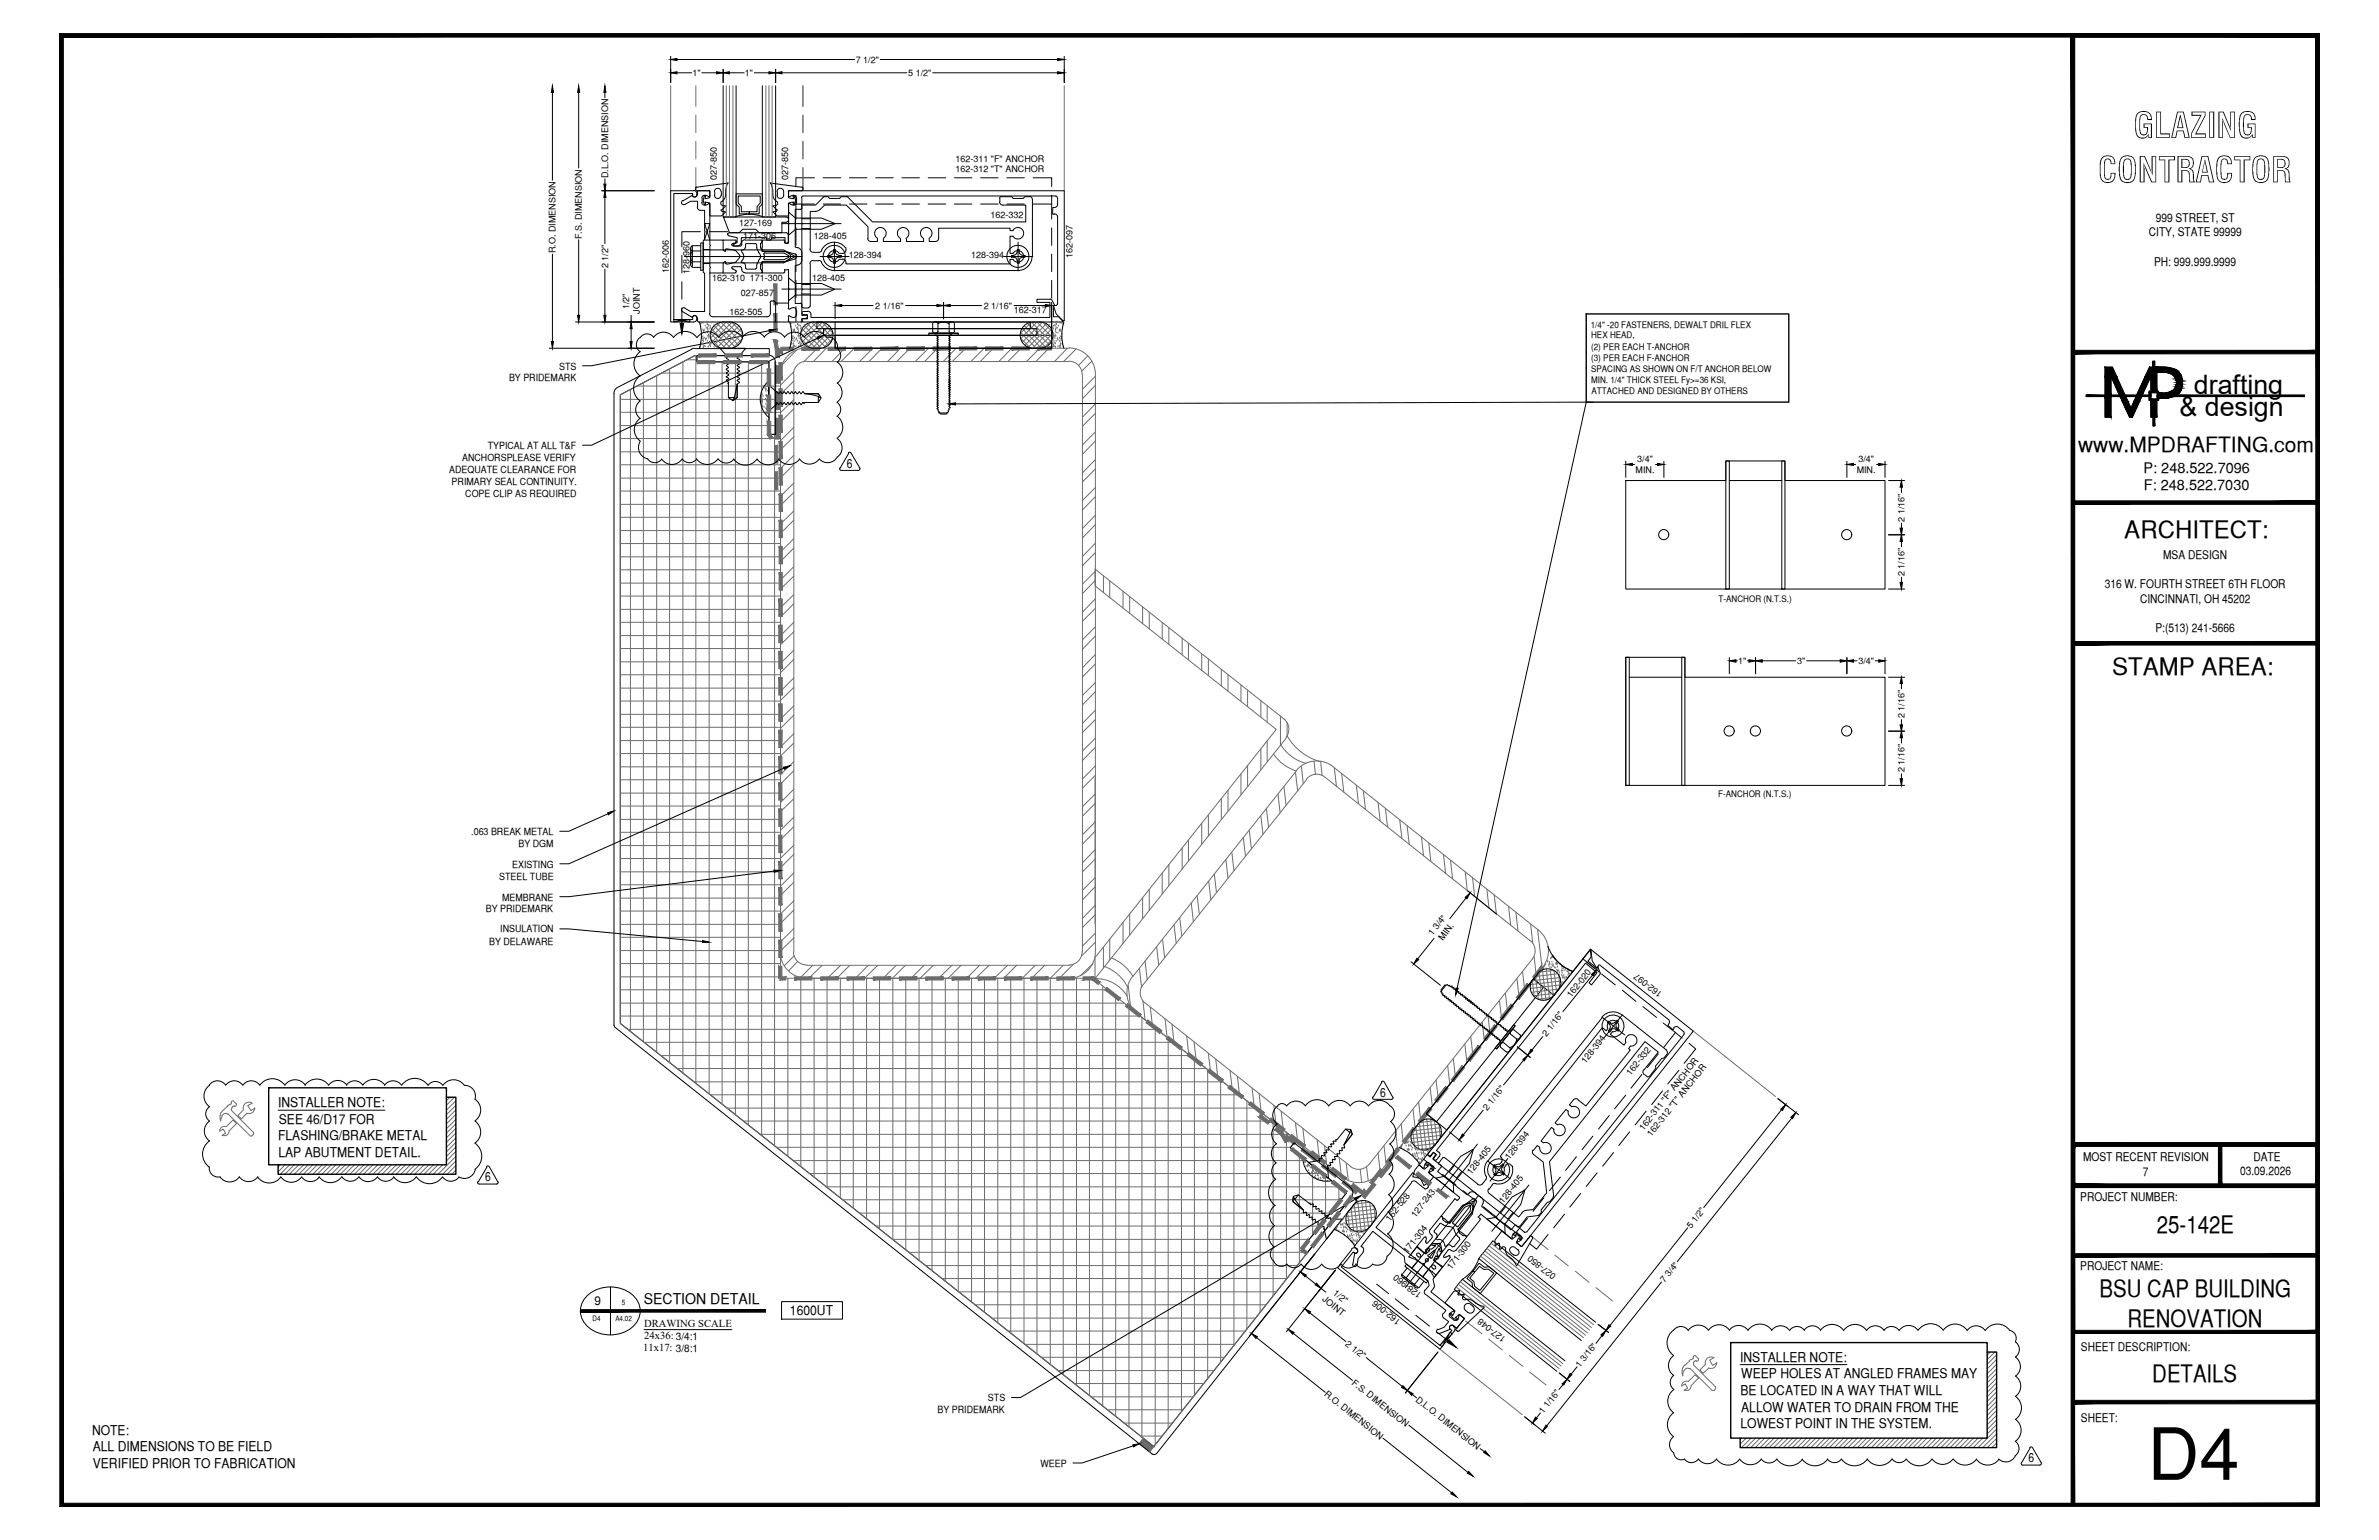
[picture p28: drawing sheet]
<svg xmlns="http://www.w3.org/2000/svg" width="432mm" height="279mm" viewBox="0 0 432 279" stroke-linecap="round" stroke-linejoin="round" font-family="sans-serif">
<defs><g id="words">
<text font-size="13.1" x="389.8" y="268.5">D4</text>
<g font-size="6.3">
<text x="387.2" y="25">GLAZING</text>
<text x="380.8" y="33.1">CONTRACTOR</text>
</g>
<g font-size="4.9">
<text x="398.2" y="71.5">drafting</text>
<text x="395.6" y="75.5">&amp; design</text>
</g>
<g font-size="4.4">
<text x="385.6" y="97.5">ARCHITECT:</text>
<text x="383.3" y="122.5">STAMP AREA:</text>
<text x="391.5" y="223.7">25-142E</text>
<text x="381.1" y="235.4">BSU CAP BUILDING</text>
<text x="386.1" y="240.7">RENOVATION</text>
<text x="390.7" y="250.7">DETAILS</text>
</g>
<text font-size="3.8" x="377.2" y="82">www.MPDRAFTING.com</text>
<text font-size="2.7" x="116.8" y="236.7">SECTION DETAIL</text>
<g font-size="2.6">
<text x="389.1" y="85.8">P: 248.522.7096</text>
<text x="389.1" y="89">F: 248.522.7030</text>
</g>
<g font-size="2.4">
<text x="50.5" y="200.9">INSTALLER NOTE:</text>
<text x="50.6" y="203.9">SEE 46/D17 FOR</text>
<text x="50.5" y="206.9">FLASHING/BRAKE METAL</text>
<text x="50.5" y="209.9">LAP ABUTMENT DETAIL.</text>
<text x="143.4" y="238.6">1600UT</text>
<text x="315.8" y="247.1">INSTALLER NOTE:</text>
<text x="316" y="250.1">WEEP HOLES AT ANGLED FRAMES MAY</text>
<text x="315.9" y="253">BE LOCATED IN A WAY THAT WILL</text>
<text x="316" y="256.1">ALLOW WATER TO DRAIN FROM THE</text>
<text x="16.7" y="260.3">NOTE:</text>
<text x="16.8" y="263.3">ALL DIMENSIONS TO BE FIELD</text>
<text x="315.9" y="259.1">LOWEST POINT IN THE SYSTEM.</text>
<text x="16.8" y="266.4">VERIFIED PRIOR TO FABRICATION</text>
</g>
<g font-size="2.3">
<text x="153.7" y="84.8">6</text>
<text x="250.5" y="198.9">6</text>
<text x="88.1" y="214.3">6</text>
<text x="368.2" y="265.3">6</text>
</g>
<g font-size="2.2">
<text x="391.3" y="40.2">999 STREET, ST</text>
<text x="390" y="42.9">CITY, STATE 99999</text>
<text x="391" y="48.2">PH: 999.999.9999</text>
<text x="392.6" y="101.3">MSA DESIGN</text>
<text x="382" y="106.7">316 W. FOURTH STREET 6TH FLOOR</text>
<text x="388.4" y="109.3">CINCINNATI, OH 45202</text>
<text x="391.2" y="114.7">P:(513) 241-5666</text>
<text x="378.1" y="210.6">MOST RECENT REVISION</text>
<text x="388.9" y="213.3">7</text>
<text x="406.6" y="213.2">03.09.2026</text>
<text x="409" y="210.6">DATE</text>
<text x="377.6" y="217.8">PROJECT NUMBER:</text>
<text x="377.6" y="230.4">PROJECT NAME:</text>
<text x="107.9" y="236.8">9</text>
<text x="377.7" y="245.2">SHEET DESCRIPTION:</text>
<text x="377.7" y="257.9">SHEET:</text>
</g>
<g font-size="1.9">
<text x="116.7" y="245.2">11x17: 3/8:1</text>
<text x="116.9" y="240.8">DRAWING SCALE</text>
<text x="116.9" y="243">24x36: 3/4:1</text>
</g>
<g font-size="1.8">
<text x="92.4" y="69.2">BY PRIDEMARK</text>
<text x="101.5" y="67.1">STS</text>
<text x="83.9" y="83.6">ANCHORSPLEASE VERIFY</text>
<text x="88.5" y="81.4">TYPICAL AT ALL T&amp;F</text>
<text x="81.5" y="85.8">ADEQUATE CLEARANCE FOR</text>
<text x="82" y="88">PRIMARY SEAL CONTINUITY.</text>
<text x="84.5" y="90.2">COPE CLIP AS REQUIRED</text>
<text x="85.5" y="151.4">.063 BREAK METAL</text>
<text x="94.1" y="153.6">BY DGM</text>
<text x="90.6" y="159.6">STEEL TUBE</text>
<text x="93" y="157.4">EXISTING</text>
<text x="88.2" y="165.5">BY PRIDEMARK</text>
<text x="91.1" y="163.4">MEMBRANE</text>
<text x="88.8" y="171.4">BY DELAWARE</text>
<text x="90.8" y="169.2">INSULATION</text>
<text x="170.2" y="256.4">BY PRIDEMARK</text>
<text x="179.3" y="254.3">STS</text>
<text x="188.8" y="266.1">WEEP</text>
</g>
<g font-size="1.6">
<text x="155.3" y="11.4">7 1/2&quot;</text>
<text x="125.7" y="13.8">1&quot;</text>
<text x="135.2" y="13.8">1&quot;</text>
<text x="164.8" y="13.8">5 1/2&quot;</text>
<text x="173.4" y="29.4">162-311 &quot;F&quot; ANCHOR</text>
<text x="110.4" y="32.3" transform="rotate(-90 110.4 32.3)">D.L.O. DIMENSION</text>
<text x="130.1" y="32.6" transform="rotate(-90 130.1 32.6)">027-850</text>
<text x="143.1" y="32.6" transform="rotate(-90 143.1 32.6)">027-850</text>
<text x="173.4" y="31.2">162-312 &quot;T&quot; ANCHOR</text>
<text x="134.2" y="41">127-169</text>
<text x="179.8" y="39.6">162-332</text>
<text x="100.8" y="45.9" transform="rotate(-90 100.8 45.9)">R.O. DIMENSION</text>
<text x="105.6" y="43.4" transform="rotate(-90 105.6 43.4)">F.S. DIMENSION</text>
<text x="134.9" y="43.4">171-306</text>
<text x="147.7" y="43.4">128-405</text>
<text x="154.1" y="46.9">128-394</text>
<text x="176.3" y="46.9">128-394</text>
<text x="194.7" y="46.8" transform="rotate(-90 194.7 46.8)">162-097</text>
<text x="110.4" y="48.6" transform="rotate(-90 110.4 48.6)">2 1/2&quot;</text>
<text x="121.4" y="49.6" transform="rotate(-90 121.4 49.6)">162-006</text>
<text x="125.2" y="49.7" transform="rotate(-90 125.2 49.7)">128-960</text>
<text x="129.3" y="51">162-310</text>
<text x="134.5" y="53.7">027-857</text>
<text x="136.1" y="50.9">171-300</text>
<text x="147.4" y="50.9">128-405</text>
<text x="114.2" y="56.1" transform="rotate(-90 114.2 56.1)">1/2&quot;</text>
<text x="116.1" y="57" transform="rotate(-90 116.1 57)">JOINT</text>
<text x="132.4" y="57.2">162-505</text>
<text x="158.9" y="56">2 1/16&quot;</text>
<text x="178.6" y="56">2 1/16&quot;</text>
<text x="184" y="56.8">162-317</text>
<text x="288.7" y="59.4">1/4&quot; -20 FASTENERS, DEWALT DRIL FLEX</text>
<text x="288.8" y="61.4">HEX HEAD,</text>
<text x="288.8" y="63.4">(2) PER EACH T-ANCHOR</text>
<text x="288.8" y="65.4">(3) PER EACH F-ANCHOR</text>
<text x="288.8" y="67.4">SPACING AS SHOWN ON F/T ANCHOR BELOW</text>
<text x="288.8" y="69.4">MIN. 1/4&quot; THICK STEEL Fy&gt;=36 KSI,</text>
<text x="288.9" y="71.4">ATTACHED AND DESIGNED BY OTHERS</text>
<text x="297.2" y="83.9">3/4&quot;</text>
<text x="337.3" y="83.9">3/4&quot;</text>
<text x="296.9" y="85.9">MIN.</text>
<text x="337" y="85.9">MIN.</text>
<text x="345.7" y="94.7" transform="rotate(-90 345.7 94.7)">2 1/16&quot;</text>
<text x="345.7" y="104.5" transform="rotate(-90 345.7 104.5)">2 1/16&quot;</text>
<text x="311.9" y="109.2">T-ANCHOR (N.T.S.)</text>
<text x="315.5" y="120.5">1&quot;</text>
<text x="326.2" y="120.5">3&quot;</text>
<text x="337.3" y="120.5">3/4&quot;</text>
<text x="345.7" y="130.3" transform="rotate(-90 345.7 130.3)">2 1/16&quot;</text>
<text x="345.7" y="140.1" transform="rotate(-90 345.7 140.1)">2 1/16&quot;</text>
<text x="311.8" y="144.7">F-ANCHOR (N.T.S.)</text>
<text x="260" y="169.9" transform="rotate(-52 260 169.9)">1 3/4&quot;</text>
<text x="261.9" y="170.8" transform="rotate(-52 261.9 170.8)">MIN.</text>
<text x="285.2" y="181" transform="rotate(-51 285.2 181)">162-020</text>
<text x="301.8" y="180.1" transform="rotate(-142 301.8 180.1)">162-097</text>
<text x="280.7" y="188.2" transform="rotate(-52 280.7 188.2)">2 1/16&quot;</text>
<text x="287.8" y="193" transform="rotate(-51 287.8 193)">128-394</text>
<text x="296" y="195.1" transform="rotate(-51 296 195.1)">162-332</text>
<text x="269.9" y="201.5" transform="rotate(-51 269.9 201.5)">2 1/16&quot;</text>
<text x="298.3" y="205.1" transform="rotate(-52 298.3 205.1)">162-311 &quot;F&quot; ANCHOR</text>
<text x="299.7" y="206.2" transform="rotate(-51 299.7 206.2)">162-312 &quot;T&quot; ANCHOR</text>
<text x="267" y="213.2" transform="rotate(-51 267 213.2)">128-405</text>
<text x="273.9" y="210.4" transform="rotate(-51 273.9 210.4)">128-394</text>
<text x="252.3" y="221.6" transform="rotate(-51 252.3 221.6)">162-528</text>
<text x="256.9" y="220.9" transform="rotate(-52 256.9 220.9)">127-243</text>
<text x="272.9" y="218.4" transform="rotate(-51 272.9 218.4)">128-405</text>
<text x="255.5" y="227.5" transform="rotate(-51 255.5 227.5)">171-304</text>
<text x="307" y="222.9" transform="rotate(-52 307 222.9)">5 1/2&quot;</text>
<text x="263.4" y="230.4" transform="rotate(-51 263.4 230.4)">171-300</text>
<text x="282.5" y="231.3" transform="rotate(-142 282.5 231.3)">027-850</text>
<text x="302.1" y="232.8" transform="rotate(-51 302.1 232.8)">7 3/4&quot;</text>
<text x="239.9" y="235.8" transform="rotate(38 239.9 235.8)">JOINT</text>
<text x="241.9" y="234.8" transform="rotate(38 241.9 234.8)">1/2&quot;</text>
<text x="254.3" y="239.6" transform="rotate(-141 254.3 239.6)">162-006</text>
<text x="258.1" y="234.8" transform="rotate(-141 258.1 234.8)">128-960</text>
<text x="244.1" y="244" transform="rotate(38 244.1 244)">2 1/2&quot;</text>
<text x="273.4" y="242.8" transform="rotate(-142 273.4 242.8)">127-048</text>
<text x="245.2" y="251" transform="rotate(39 245.2 251)">F.S. DIMENSION</text>
<text x="286.8" y="248.2" transform="rotate(-52 286.8 248.2)">1 3/16&quot;</text>
<text x="240.3" y="253.1" transform="rotate(38 240.3 253.1)">R.O. DIMENSION</text>
<text x="256.9" y="254.1" transform="rotate(39 256.9 254.1)">D.L.O. DIMENSION</text>
<text x="280.1" y="256.6" transform="rotate(-52 280.1 256.6)">1 1/16&quot;</text>
</g>
<g font-size="1.3">
<text x="107.6" y="239.7">D4</text>
<text x="111.7" y="239.7">A4.02</text>
<text x="112.8" y="236.8">5</text>
</g>
</g></defs>
<!-- layer: PDF10_Geometry -->
<path d="M198.8 141.1v26.5" fill="none" stroke="#7f7f7f" stroke-width=".19"/>
<!-- layer: SURROUNDING CONDITIONS -->
<g fill="#6c6c6c" stroke="#6c6c6c" stroke-width=".18">
<path d="M207.5 261l1.2 .9h-1.9z"/>
<path d="M206.8 261.9h1.9l.7 .5z"/>
<path d="M206.8 261.9l.7 .5h1.9zM207.5 262.4h1.9l-.7 1z"/>
<path d="M188.4 63.5h2.5v-.6zM188.4 62.9h2.5l-2.5 .6z"/>
<path d="M183.6 63.5h3.2v-.6zM183.6 62.9h3.2l-3.2 .6z"/>
<path d="M178.9 63.5h3.2v-.6zM178.9 62.9h3.2l-3.2 .6z"/>
<path d="M174.1 63.5h3.2v-.6zM174.1 62.9h3.2l-3.2 .6z"/>
<path d="M169.4 63.6l3.1-.1v-.6zM169.4 62.9h3.1l-3.1 .7z"/>
<path d="M164.6 63.6h3.2v-.7zM164.6 62.9h3.2l-3.2 .7z"/>
<path d="M159.8 63.6h3.2v-.7zM159.8 63l3.2-.1-3.2 .7z"/>
<path d="M155.1 63.6h3.1v-.6zM155.1 63h3.1l-3.1 .6z"/>
<path d="M150.3 63.6h3.2v-.6zM150.3 63h3.2l-3.2 .6z"/>
<path d="M145.5 63.6h3.2v-.6zM145.5 63h3.2l-3.2 .6z"/>
<path d="M141.7 63.6h2.3v-.6zM141.7 63h2.3l-2.3 .6z"/>
<path d="M141.4 63.3l.6 .9v-.9zM141.4 63.3l.6 .9h-.6z"/>
<path d="M141.4 65.8l.6 3.2v-3.2zM141.4 65.8l.6 3.2h-.6z"/>
<path d="M141.4 70.5l.6 3.2v-3.2zM141.4 70.5l.6 3.2h-.6z"/>
<path d="M141.4 75.3l.6 3.2v-3.2zM141.4 75.3l.6 3.2h-.6z"/>
<path d="M141.4 80.1l.6 3.1v-3.1zM141.4 80.1l.6 3.1h-.6z"/>
<path d="M141.4 84.8l.6 3.2v-3.2zM141.4 84.8l.6 3.2h-.6z"/>
<path d="M141.4 89.6l.6 3.2v-3.2zM141.4 89.6l.6 3.2h-.6z"/>
<path d="M141.4 94.4l.6 3.1v-3.1zM141.4 94.4l.6 3.1h-.6z"/>
<path d="M141.4 99.1l.6 3.2v-3.2zM141.4 99.1l.6 3.2h-.6z"/>
<path d="M141.4 103.9l.6 3.2v-3.2zM141.4 103.9l.6 3.2h-.6z"/>
<path d="M141.4 108.6l.6 3.2v-3.2zM141.4 108.6l.6 3.2h-.6z"/>
<path d="M141.4 113.4l.6 3.2v-3.2zM141.4 113.4l.6 3.2h-.6z"/>
<path d="M141.4 118.2l.6 3.1v-3.1zM141.4 118.2l.6 3.1h-.6z"/>
<path d="M141.4 122.9l.6 3.2v-3.2zM141.4 122.9l.6 3.2h-.6z"/>
<path d="M141.4 127.7l.6 3.2v-3.2zM141.4 127.7l.6 3.2h-.6z"/>
<path d="M141.4 132.5l.5 3.1 .1-3.1zM141.4 132.5l.5 3.1h-.5z"/>
<path d="M141.4 137.2l.5 3.2v-3.2zM141.4 137.2l.5 3.2h-.5z"/>
<path d="M141.4 142l.5 3.2v-3.2zM141.4 142l.5 3.2h-.5z"/>
<path d="M141.4 146.7l.5 3.2v-3.2zM141.4 146.7l.5 3.2h-.5z"/>
<path d="M141.4 151.5l.5 3.2v-3.2zM141.4 151.5l.5 3.2h-.5z"/>
<path d="M141.4 156.3l.5 3.1v-3.1zM141.4 156.3l.5 3.1h-.5z"/>
<path d="M141.4 161l.5 3.2v-3.2zM141.4 161l.5 3.2h-.5z"/>
<path d="M141.4 165.8l.5 3.2v-3.2zM141.4 165.8l.5 3.2h-.5z"/>
<path d="M141.4 170.6l.5 3.1v-3.1zM141.4 170.6l.5 3.1h-.5z"/>
<path d="M141.4 175.3l.5 2.2v-2.2zM141.4 175.3l.5 2.2h-.6z"/>
<path d="M141.6 177.2v.6l1-.6zM141.6 177.8l1-.6v.6z"/>
<path d="M144.2 177.2v.6l3.2-.6zM144.2 177.8l3.2-.6v.6z"/>
<path d="M149 177.2v.6l3.1-.6zM149 177.8l3.1-.6v.6z"/>
<path d="M153.7 177.2v.6l3.2-.6zM153.7 177.8l3.2-.6v.6z"/>
<path d="M158.5 177.2v.6l3.2-.6zM158.5 177.8l3.2-.6v.6z"/>
<path d="M163.3 177.2v.6l3.1-.6zM163.3 177.8l3.1-.6v.6z"/>
<path d="M168 177.2v.6l3.2-.6zM168 177.8l3.2-.6v.6z"/>
<path d="M172.8 177.2v.6l3.2-.6zM172.8 177.8l3.2-.6v.6z"/>
<path d="M177.5 177.2v.6l3.2-.6zM177.5 177.8l3.2-.6v.6z"/>
<path d="M182.3 177.2v.6l3.2-.6zM182.3 177.8l3.2-.6v.6z"/>
<path d="M187.1 177.2v.6l3.1-.6zM187.1 177.8l3.1-.6v.6z"/>
<path d="M191.8 177.2v.6l3.2-.6zM191.8 177.8l3.2-.6v.6z"/>
<path d="M196.6 177.2v.6l1.8-.6zM196.6 177.8l1.8-.6v.6z"/>
<path d="M198.6 177.3l-.4 .4 1.4 .4zM198.2 177.7l1.4 .4-.3 .5z"/>
<path d="M200.9 179.1l-.4 .5 2.9 1.5zM200.5 179.6l2.9 1.5-.4 .4z"/>
<path d="M204.7 182.1l-.4 .5 2.8 1.5zM204.3 182.6l2.8 1.5-.3 .4z"/>
<path d="M208.3 185l-.3 .5 2.9 1.5zM208 185.5l2.9 1.5-.4 .5z"/>
<path d="M212.1 188l-.4 .5 2.9 1.5zM211.7 188.5l2.9 1.5-.4 .4z"/>
<path d="M215.8 191l-.3 .5 2.8 1.5zM215.5 191.5l2.8 1.5-.4 .4z"/>
<path d="M219.5 193.9l-.3 .5 2.9 1.5zM219.2 194.4l2.9 1.5-.4 .5z"/>
<path d="M223.3 196.9l-.4 .5 2.8 1.5zM222.9 197.4l2.8 1.5-.3 .4z"/>
<path d="M227 199.9l-.4 .4 2.9 1.6zM226.6 200.3l2.9 1.6-.4 .4z"/>
<path d="M230.7 202.8l-.3 .5 2.8 1.6zM230.4 203.3l2.8 1.6-.3 .4z"/>
<path d="M234.4 205.8l-.3 .4 2.8 1.6zM234.1 206.2l2.8 1.6-.4 .5z"/>
<path d="M238.2 208.8l-.4 .4 2.9 1.6zM237.8 209.2l2.9 1.6-.4 .4z"/>
<path d="M241.9 211.8l-.3 .4 2.8 1.5zM241.6 212.2l2.8 1.5-.4 .5z"/>
<path d="M245.6 214.7l-.4 .5 2.4 1.1zM245.2 215.2l2.4 1.1-.4 .4z"/>
<path d="M247.6 215.8l-.5 .5 .5 .4zM247.6 215.8l.4 .4-.4 .5z"/>
<path d="M250.6 212l-2 2.5 .4 .4zM250.6 212l.4 .4-2 2.5z"/>
<path d="M253.5 208.3l-2 2.5 .5 .3zM253.5 208.3l.5 .4-2 2.4z"/>
<path d="M256.5 204.6l-2 2.5 .5 .4zM256.5 204.6l.4 .3-1.9 2.6z"/>
<path d="M259.4 200.9l-2 2.4 .5 .4zM259.4 200.9l.5 .3-2 2.5z"/>
<path d="M262.4 197.1l-2 2.5 .5 .4zM262.4 197.1l.4 .4-1.9 2.5z"/>
<path d="M265.4 193.4l-2 2.5 .4 .3zM265.4 193.4l.4 .3-2 2.5z"/>
<path d="M268.3 189.7l-2 2.5 .5 .3zM268.3 189.7l.5 .3-2 2.5z"/>
<path d="M271.3 185.9l-2 2.5 .4 .4zM271.3 185.9l.4 .4-2 2.5z"/>
<path d="M274.3 182.2l-2 2.5 .4 .3zM274.3 182.2l.4 .4-2 2.4z"/>
<path d="M277.2 178.4l-2 2.6 .5 .3zM277.2 178.4l.5 .4-2 2.5z"/>
<path d="M279.7 175.3l-1.5 1.9 .4 .4zM279.7 175.3l.5 .3-1.6 2z"/>
<path d="M140.5 51.5l.5 3.8v-3.8zM140.5 51.5l.5 3.8h-.5z"/>
<path d="M140.5 56.9l.5 3.2v-3.2zM140.5 56.9l.5 3.2h-.5z"/>
<path d="M140.5 61.7l.5 .1v-.1zM140.5 61.7l.5 .1h-.5z"/>
<path d="M140.5 61.9l.9 2-.4-2.1zM140.5 61.9l.9 2-.6 .1z"/>
<path d="M140.8 63.9l.6 .9v-.9zM140.8 63.9l.6 .9h-.6z"/>
<path d="M140.8 66.4l.6 3.1v-3.1zM140.8 66.4l.6 3.1h-.6z"/>
<path d="M140.8 71.1l.6 3.2v-3.2zM140.8 71.1l.6 3.2h-.6z"/>
<path d="M140.8 75.9l.6 3.7v-3.7zM140.8 75.9l.6 3.7h-.6z"/>
<path d="M233.6 205.9l-.4 .4 2.1 1zM233.2 206.3l2.1 1-.4 .4z"/>
<path d="M236.5 208.2l-.3 .5 2.8 1.5zM236.2 208.7l2.8 1.5-.4 .5z"/>
<path d="M240.2 211.2l-.3 .4 2.8 1.6zM239.9 211.6l2.8 1.6-.3 .4z"/>
<path d="M244 214.2l-.4 .4 2.8 1.6zM243.6 214.6l2.8 1.6-.3 .4z"/>
<path d="M249.2 214.6l-1.9 2.4 .4 .4zM249.2 214.6l.5 .3-2 2.5z"/>
<path d="M252.2 210.8l-1.9 2.5 .4 .4zM252.2 210.8l.5 .4-2 2.5z"/>
<path d="M253.7 209.6l-.4 .5 2.9 1.5zM253.3 210.1l2.9 1.5-.4 .5z"/>
<path d="M257.4 212.6l-.4 .4 2.8 1.6zM257 213l2.8 1.6-.3 .5z"/>
<path d="M261 215.6l-.3 .4 2.1 1zM260.7 216l2.1 1-.4 .4z"/>
<path d="M136.3 64.8h3.3v-.6zM136.3 64.2h3.3l-3.3 .6z"/>
<path d="M131.6 64.8h3.1v-.6zM131.6 64.2h3.1l-3.1 .6z"/>
<path d="M126.8 64.8h3.2v-.6zM126.8 64.2h3.2l-3.2 .6z"/>
<path d="M126.6 65.4v.6l3.1-.6zM126.6 66l3.1-.6v.6z"/>
<path d="M131.3 65.4v.6l3.2-.6zM131.3 66l3.2-.6v.6z"/>
<path d="M136.1 65.4v.6l3.2-.6zM136.1 66l3.2-.6v.6z"/>
<path d="M139.3 66.9l.6 3.2v-3.2zM139.3 66.9l.6 3.2h-.6z"/>
<path d="M139.3 71.7l.6 3.2v-3.2zM139.3 71.7l.6 3.2h-.6z"/>
<path d="M139.3 76.5l.6 2.3v-2.3zM139.3 76.5l.6 2.3h-.6z"/>
<path d="M139.3 78.9l1 .5-.5-.8zM139.3 78.9l1 .5-.5 .3z"/>
<path d="M140.6 80.8l.6 3.2v-3.2zM140.6 80.8l.6 3.2h-.6z"/>
<path d="M140.6 85.6l.6 3.2v-3.2zM140.6 85.6l.6 3.2h-.6z"/>
<path d="M245.1 216.9l-.8 2 1.3-1.6zM245.1 216.9l-.8 2-.5-.3z"/>
<path d="M242.8 219.8l-1.4 2.8 1.9-2.4zM242.8 219.8l-1.4 2.8-.5-.4z"/>
<path d="M239.9 223.5l-1.5 2.9 1.9-2.5zM239.9 223.5l-1.5 2.9-.5-.4z"/>
<path d="M236.1 226.9l.9 .7 .3-.5zM236.4 226.4l.9 .7-1.2-.2z"/>
<path d="M237.3 224.9l-1.3 1.5 .5 .4zM237.3 224.9l.4 .3-1.2 1.6z"/>
<path d="M240.2 221.1l-1.9 2.5 .5 .4zM240.2 221.1l.5 .4-1.9 2.5z"/>
<path d="M243.2 217.4l-2 2.5 .5 .4zM243.2 217.4l.5 .4-2 2.5z"/>
<path d="M241.7 214.6l2.5 2 .3-.4zM242.1 214.1l2.4 2.1-2.8-1.6z"/>
<path d="M238 211.6l2.5 2 .3-.4zM238.3 211.2l2.5 2-2.8-1.6z"/>
<path d="M234.3 208.7l2.4 2 .4-.5zM234.6 208.2l2.5 2-2.8-1.5z"/>
<path d="M232.3 205.7l.9 1.6 .5-.3zM232.3 205.7l.6-.2 .8 1.5z"/>
<path d="M231.3 205l1.1 .9 .4-.5zM231.7 204.5l1.1 .9-1.5-.4z"/>
<path d="M228.5 202.7l1.6 1.3 .4-.5zM228.9 202.2l1.6 1.3-2-.8z"/>
</g>
<!-- layer: BRAKE METAL -->
<path d="M111.4 71.4v114.6M125.5 63.4l-13.4 6.9a1.17 1.17 0 0 0-.7 1M126.1 63.2l-.6 .1M126.1 63.2h13.5v1.3h-13.5l-13.5 7.1v114.1l96.8 76.7 36-45.3 .9 .7-36.4 45.9M139.5 64.5a1.17 1.17 0 0 1 1.2 1.1M139.6 64.5h-13.1v1.2h13.1v13.1h1.2v-13.1M111.4 186l.3 .4M111.7 186.4l97.4 77.4a.6 .6 0 0 0 .8-.1M245.1 215.5a1.17 1.17 0 0 1 .2 1.6M245.2 215.5l-10.3-8.2-.7 .9 10.2 8.2-8.2 10.2 1 .8 8.2-10.3" fill="none" stroke="#000" stroke-width=".18"/>
<!-- layer: SURROUNDING CONDITIONS -->
<g fill="none" stroke="#6c6c6c" stroke-width=".18">
<path d="M129.2 59.7l3.5 3.5M129.6 59.1l3.9 3.9M130.2 58.7l3.8 3.9M130.8 58.5l-1.8 1.8M130.9 58.5l3.6 3.5M133.5 58.7l-3.8 3.8M134.1 59.1l-3.9 3.9M134.6 59.6l-3.5 3.6M145.6 59.7l3.5 3.5M146 59.1l3.9 3.9M146.6 58.7l3.8 3.9M147.2 58.5l-1.8 1.8"/>
<path d="M147.3 58.5l3.6 3.5M149.9 58.7l-3.9 3.8M150.5 59.1l-3.8 3.9M150.9 59.6l-3.5 3.6M185.5 59.6l3.5 3.6M185.9 59.1l3.9 3.9M186.5 58.7l3.9 3.8M187.2 58.5l-2 2M187.3 58.5l3.5 3.5M189.2 58.5l-3.6 3.5M189.3 58.5l1.8 1.8M189.9 58.7l-3.8 3.9"/>
<path d="M190.5 59.1l-3.9 3.9M190.9 59.7l-3.5 3.5M112.6 71.6l13.5-7.1h.4v1.2h13.1v13.1h2.1v98.7h56.7l36.9 29.3-1.1 1.4 10.2 8.2-8.2 10.2 1 .8-27.8 35-96.8-76.7zM112.6 79.6h29.1M112.6 77.2h29.1M112.6 74.8h29.1M112.6 72.5h29.1M114.4 70.7v116.4M115.6 70h26.1M116.8 69.4v119.6M119.2 68.1v122.8M120.1 67.7h21.6"/>
<path d="M121.5 66.9v125.9M124 65.7v128M124.6 65.3h1.9M126.3 64.5v131.1M128.7 65.7v132.7M129 61.3l2.8-2.9 3 3-1.8 1.7M129 60.5l2.7 2.7M129 61.5l1.6 1.6M131.1 65.7v134.6M133.5 65.7v136.5M134.8 60.5l-2-2-3.6 3.5M134.8 60.4l-2.8 2.8"/>
<path d="M135.8 65.7v138.4M138.2 65.7v140.3M140.6 65.7v141.4M140.8 79.6h.6M141.7 67.9v104.8M144.1 72.5l-2.4 2.4M144.1 77.5l-2.4 2.4M144.1 69.2l-2.4 2.3M144.1 74.2l-2.4 2.4M144.1 79.2l-2.4 2.4M144.1 67.9v104.8M144.1 67.4l-2.4 2.4"/>
<path d="M144.5 63.6l-2.5 2.5M145.4 61.3l2.9-2.9 2.9 3-1.8 1.7M145.4 60.5l2.7 2.7M145.4 61.5l1.6 1.6M146.4 63.1a4.8 4.8 0 0 0-4.8 4.8M146.4 65.5a2.38 2.38 0 0 0-2.4 2.4M146.4 63.2h47.7M146.4 65.6h47.7M148.3 63.2l-2.4 2.5M150 63.2l-2.4 2.4M151.2 60.5l-2-2-3.6 3.5M151.2 60.4l-2.8 2.8"/>
<path d="M153.4 63.2l-2.4 2.4M155.1 63.2l-2.4 2.4M158.4 63.2l-2.4 2.4M160.1 63.2l-2.4 2.4M163.4 63.2l-2.3 2.4M165.2 63.2l-2.4 2.4M168.5 63.2l-2.4 2.4M170.2 63.2l-2.4 2.4M173.5 63.2l-2.3 2.4M175.3 63.2l-2.5 2.4M178.6 63.2l-2.4 2.4M180.3 63.2l-2.4 2.4"/>
<path d="M183.6 63.2l-2.3 2.4M185.3 60.4l2.8 2.8M185.4 63.2l-2.5 2.4M188.7 63.2l-2.4 2.4M190.4 63.2l-2.4 2.4M191.1 61.5l-1.6 1.6M191.1 61.3l-2.9-2.9-2.9 3 1.7 1.7M191.1 60.5l-2.7 2.7M193.7 63.2l-2.3 2.4M194 63.1a4.8 4.8 0 0 1 4.8 4.8v104.8a4.8 4.8 0 0 1-4.8 4.8M194 65.5a2.38 2.38 0 0 1 2.4 2.4M195.3 63.4l-2.3 2.2"/>
<path d="M196.5 67.9v104.8M197.4 64.6l-1.6 1.7M198.2 65.5l-1.9 1.8M198.8 68.3l-2.3 2.3M198.8 73.3l-2.3 2.4M198.8 78.4l-2.3 2.3M198.8 69.9l-2.3 2.4M198.8 75l-2.3 2.3M112.6 98.6h29.1M112.6 96.3h29.1M112.6 93.9h29.1M112.6 91.5h29.1"/>
<path d="M112.6 89.1h29.1M112.6 86.7h29.1M112.6 84.3h29.1M112.6 82h29.1M140.6 88.8h.6M141.2 80.7l-.5 .3M144.1 82.6l-2.4 2.4M144.1 87.6l-2.4 2.4M144.1 92.7l-2.4 2.4M144.1 97.7l-2.4 2.4M144.1 84.3l-2.4 2.4M144.1 89.3l-2.4 2.4"/>
<path d="M144.1 94.4l-2.4 2.4M144.1 99.4l-2.4 2.5M198.8 83.4l-2.3 2.4M198.8 88.5l-2.3 2.3M198.8 93.5l-2.3 2.4M198.8 98.6l-2.3 2.4M198.8 80l-2.3 2.4M198.8 85.1l-2.3 2.3M198.8 90.1l-2.3 2.4M198.8 95.2l-2.3 2.4M112.6 117.7h29.1M112.6 112.9h29.1"/>
<path d="M112.6 110.6h29.1M112.6 108.1h29.1M112.6 105.8h29.1M112.6 103.4h29.1M112.6 101h29.1M144.1 102.8l-2.4 2.4M144.1 107.9l-2.4 2.3M144.1 112.9l-2.4 2.4h-29.1M144.1 118l-2.4 2.3M144.1 104.5l-2.4 2.4M144.1 109.5l-2.4 2.5M144.1 114.6l-2.4 2.4"/>
<path d="M144.1 119.6l-2.4 2.4M198.8 103.6l-2.3 2.4M198.8 108.6l-2.3 2.5M198.8 113.7l-2.3 2.4M198.8 118.7l-2.3 2.5M198.8 100.3l-2.3 2.3M198.8 105.3l-2.3 2.4M198.8 110.4l-2.3 2.3M198.8 115.4l-2.3 2.4M200.3 104.5v3M201.4 105.4v3.1M203.8 107.3v3"/>
<path d="M205 108.2v3.1M207.4 110.1v3.1M208.6 111.1v3M210.9 113v3M212.2 113.9v3M214.6 115.8v3M215.7 116.7v3.1M218.1 118.6v3M219.3 119.6v3M112.6 139.1h29.1M112.6 136.7h29.1M112.6 134.4h29.1"/>
<path d="M112.6 132h29.1M112.6 129.6h29.1M112.6 127.2h29.1M112.6 124.8h29.1M112.6 122.4h29.1M112.6 120.1h29.1M144.1 123l-2.4 2.4M144.1 128.1l-2.4 2.3M144.1 133.1l-2.4 2.4M144.1 138.2l-2.4 2.3M144.1 124.7l-2.4 2.4M144.1 129.7l-2.4 2.4"/>
<path d="M144.1 134.8l-2.4 2.4M144.1 139.8l-2.4 2.4M198.8 123.8l-2.3 2.4M198.8 128.8l-2.3 2.5M198.8 133.9l-2.3 2.4M198.8 138.9l-2.3 2.5M198.8 120.5l-2.3 2.3M198.8 125.5l-2.3 2.4M198.8 130.6l-2.3 2.3M198.8 135.6l-2.3 2.4M221.7 121.5v3M222.9 122.4v3"/>
<path d="M225.2 124.3v3M226.4 125.2v3M226.4 138.9v3.8M228.9 127.1v3M228.9 135.9v3.7M230 128.1v3M230 134.4v3.8M231.1 136.7a7.8 7.8 0 0 0 4.2 3.2l-29.7 37.2a7.7 7.7 0 0 0-3.9-3.3M232.4 129.9v5.3M232.4 135.1a7.7 7.7 0 0 0 4.7 3.4M233 130.4a2.38 2.38 0 0 1 .4 3.4M233.1 130.5l-34.3-27.2v3l32.8 26-32.8 41.4v3.8l34.7-43.6"/>
<path d="M233.6 131.1v2.6M233.6 133.5a10.1 10.1 0 0 0 6 4.7M236.2 139.1l.3 3.1M238.5 138.1l.3 2.4M239.7 138.2l.3 2.5M242 139.1a4.8 4.8 0 0 0-6.8 .8M242 139.1l37.3 29.7M242.2 139.3l.4 3.4M112.6 158.2h29.1M112.6 155.8h29.1M112.6 153.4h29.1M112.6 151h29.1"/>
<path d="M112.6 148.7h29.1M112.6 146.2h29.1M112.6 143.9h29.1M112.6 141.5h29.1M144.1 143.2l-2.4 2.4M144.1 148.3l-2.4 2.3M144.1 153.4l-2.4 2.3M144.1 158.4l-2.4 2.4M144.1 144.9l-2.4 2.4M144.1 150l-2.4 2.3M144.1 155l-2.4 2.4M198.8 144l-2.3 2.4"/>
<path d="M198.8 149.1l-2.3 2.3M198.8 154.1l-2.3 2.4M198.8 159.2l-2.3 2.3M198.8 140.7l-2.3 2.3M198.8 145.7l-2.3 2.4M198.8 150.7l-2.3 2.5M198.8 155.8l-2.3 2.4M210.9 158.4v3.8M212.2 156.8v3.9M214.6 153.9v3.8M215.7 152.4v3.7M218.1 149.4v3.8"/>
<path d="M219.3 147.9v3.7M219.4 159.9l.4 3.4M220.4 158.6l.4 3.3M221.7 144.9v3.8M222.5 156l.4 3.3M222.9 143.4v3.8M223.6 154.6l.4 3.4M225.2 140.4v3.7M225.7 152l.4 3.3M226.8 150.7l.3 3.4M228.9 148l.3 3.4M229.9 146.7l.4 3.4"/>
<path d="M232 144.1l.3 3.3M233 142.7l.4 3.4M235.1 140.1l.4 3.4M237.2 141.4l-29.7 37.2M240.5 141a2.38 2.38 0 0 0-3.4 .4M240.5 141l37.2 29.7M243.5 140.4l.4 3.3M246.2 142.5l.4 3.3M247.5 143.5l.3 3.4M250.1 145.6l.4 3.4M251.5 146.7l.3 3.3M254.1 148.8l.3 3.3"/>
<path d="M255.4 149.8l.4 3.4M258 151.9l.4 3.4M259.3 153l.4 3.3M262 155.1l.4 3.3M263.3 156.1l.4 3.3M265.9 158.2l.4 3.3M267.3 159.3l.4 3.3M112.6 179.6h88.4M112.6 177.2h29.1M112.6 174.8h29.1M112.6 172.5h29.1M112.6 170.1h29.1"/>
<path d="M112.6 167.7h29.1M112.6 165.3h29.1M112.6 162.9h29.1M112.6 160.5h29.1M141.6 172.7a4.8 4.8 0 0 0 4.8 4.8M143 177.5v31.5M144 172.7a2.38 2.38 0 0 0 2.4 2.4M144.1 163.4l-2.4 2.4M144.1 168.5l-2.4 2.4M144.1 160.1l-2.4 2.3M144.1 165.1l-2.4 2.4M144.1 170.2l-2.4 2.3"/>
<path d="M144.1 173.4l-1.7 1.8M144.8 174.4l-1.7 1.7M145.4 177.5v34.1M146.4 177.5h47.7M146.4 175.1h47.7M147.5 175.1l-2.2 2.3M147.8 177.5v36.1M149.2 175.1l-2.4 2.4M150.1 177.5v38M152.5 177.5v39.8M152.6 175.1l-2.4 2.4M154.2 175.1l-2.3 2.4"/>
<path d="M154.9 177.5v41.7M157.3 177.5v43M157.6 175.1l-2.3 2.4M159.3 175.1l-2.4 2.4M159.6 177.5v44.9M162.1 177.5v47.4M162.7 175.1l-2.4 2.4M164.3 175.1l-2.3 2.4M164.4 177.5v49.3M166.8 177.5v51.2M167.7 175.1l-2.3 2.4M169.2 177.5v53.1"/>
<path d="M169.4 175.1l-2.4 2.4M171.6 177.5v55M172.8 175.1l-2.4 2.4M173.9 177.5v56.4M174.4 175.1l-2.3 2.4M176.3 177.5v58.7M177.8 175.1l-2.3 2.4M178.7 177.5v60.6M179.5 175.1l-2.4 2.4M181.1 177.5v62.5M182.9 175.1l-2.4 2.4M183.5 177.5v64.4"/>
<path d="M184.5 175.1l-2.3 2.4M185.9 177.5v66.3M187.9 175.1l-2.4 2.4M188.2 177.5v68.2M189.6 175.1l-2.3 2.4M193 175.1l-2.4 2.4v70.1M193 177.5v71.9M194.8 175l-2.5 2.5M195.4 177.5v73.8M196.4 172.7a2.38 2.38 0 0 1-2.4 2.4M197.7 177.5v75.7M198.4 174.8l-2.3 2.2"/>
<path d="M198.7 177.5a6.6 6.6 0 0 1 5.9 3.2M198.8 164.2l-2.3 2.4M198.8 169.3l-2.3 2.3M198.8 160.8l-2.3 2.5M198.8 165.9l-2.3 2.4M198.8 170.9l-2.5 2.5M200.2 178.9v76.2M200.3 171.8v3.8M200.4 175.3a7.7 7.7 0 0 1 4.3 3.8M201.4 170.4v3.8M203.8 167.4v3.7M204.8 178.9l.4 3.5"/>
<path d="M205 165.9v3.8M205.6 177.1a4.8 4.8 0 0 0 .7 6.8M206.8 175.7l.4 3.4M207.4 162.9v3.8M207.5 178.6a2.38 2.38 0 0 0 .3 3.4M207.8 174.4l.4 3.3M208.6 161.4v3.8M209.9 171.8l.4 3.3M211 170.4l.4 3.4M213.1 167.8l.4 3.3M214.1 166.5l.4 3.3M216.2 163.8l.4 3.4"/>
<path d="M217.3 162.6l.4 3.3M269.9 161.4l.4 3.3M271.2 162.4l.4 3.3M273.8 164.5l.4 3.3M275.1 165.5l.4 3.4M275.3 177.5l.4 3.4M276.4 176.3l.3 3.3M277.7 170.6a2.38 2.38 0 0 1 .4 3.4l-29.6 37.3a2.41 2.41 0 0 1-3.4 .3M277.8 167.6l.4 3.5M278.4 173.5l.4 3.5M279.1 168.7l.8 6.9M279.2 168.7a4.8 4.8 0 0 1 .8 6.8"/>
<path d="M279.3 176.4l.6 5.1M279.7 175.3l.5 .3M280 176l.6 5.5M280 175.5l-29.6 37.3M280.7 175.8l.5 5.4M281.4 175.8l.5 4.9M282 176.1l-2.6 .2M282.1 176.1l.4 3.9M282.8 176.7l-4.1 .5 .5 4.1 2.4-.3M282.9 176.8l.2 2.3M283 179.5l-5 .5M283.1 177.4l-5 .5 .3 2.8"/>
<path d="M283.3 178l-5.4 .6M283.3 178.7l-5.5 .6M112.6 184.3h94.4M112.6 182h91.4M114 186.8h96M117 189.1h1.1M118.2 189.1h94.8M120 191.5h1.1M121.2 191.5h94.8M122.9 193.9h96M124 193.8v.8M126 196.3h1"/>
<path d="M126.3 195.7v.8M127.1 196.3h94.8M129 198.6h96M202.5 180.8v76.2M204.9 182.7v76.2M206.4 183.9l37.2 29.7M207.3 184.6v76.2M207.5 181.6l.3 3.4M207.9 182l37.3 29.6M208.8 182.8l.4 3.3M209.7 186.5v75.6M211.5 184.8l.3 3.4"/>
<path d="M212 188.3v70.8M212.7 185.9l.4 3.3M214.4 190.2v65.9M215.4 188l.4 3.3M216.7 189l.4 3.3M216.8 192.2v60.9M219.2 194.1v56M219.3 191.1l.4 3.3M220.7 192.2l.3 3.3M221.6 196v51.1M223.3 194.2l.3 3.4M224 197.9v46.2"/>
<path d="M224.6 195.3l.4 3.4M226.3 199.7v41.3M227.3 197.4l.3 3.4M228.5 198.4l.4 3.4M257.5 200l.4 3.3M259.6 197.4l.4 3.3M260.7 196l.3 3.4M262.8 193.4l.3 3.3M263.8 192.1l.4 3.3M265.9 189.4l.4 3.4M267 188.1l.3 3.4M269 185.5l.4 3.3"/>
<path d="M270.1 184.1l.3 3.4M272.2 181.5l.3 3.3M273.2 180.2l.4 3.4M282.3 180.2l-3.9 .5M132 201h96M134.9 203.4h1M136 203.4h94.9M138 205.8h95.9M140.6 207.2v.7M141 208.2h93.3M143 209.1v.6M144 210.6h.8"/>
<path d="M144.8 210.6h92.2M146.9 212.9h93.1M150 215.3h93M153 217.7h.7M153.7 217.7h89.7M228.7 201.6v36.5M228.9 202.2l-.4 .5M231.1 203.5v31.6M231.2 200.5l.4 3.4M232.5 201.6l.4 3.4M233.5 205.4v26.6M235.1 203.7l.4 3.4"/>
<path d="M235.8 209.6v19.4M236.5 204.7l.4 3.4M238.3 211.5v12.7M239.1 206.8l.4 3.4M240.4 207.9l.4 3.4M240.6 213.4v7.8M243 215.3v2.8M243.1 210l.4 3.4M244.3 211.1l.4 3.1M245.8 218.5l.6 5M245.9 218.4l2.7-.3 .4 4M246.4 218.1l.7 5.4"/>
<path d="M246.9 212.2l.2 2.3M247.1 217.9l.7 5.4M247.8 217.9l.6 4.9M248 211.7l.3 2.5M249.7 219.4l-5 .6M250.1 209.2l.4 3.3M250.4 212.8a4.8 4.8 0 0 1-6.8 .7M251.2 207.9l.4 3.3M253.3 205.2l.4 3.4M254.3 203.9l.4 3.4M256.4 205.2l.3 2.6M256.5 201.3l.4 3.4"/>
<path d="M257.6 203.6l.6 5.1M258.3 203.2l.6 5.5M259 203l.6 5.5M259.7 203l.5 5M259.9 208.3l-2.3 .2M260.3 203.3l.6 4M260.4 203.3l-2.7 .3M260.7 207.5l-4 .4M261.2 206.7l-4.9 .6M261.4 206.4l-.2-2.4-4.2 .4 .5 4.1M261.5 204.6l-5.1 .6M261.6 206l-5.4 .6"/>
<path d="M261.6 205.3l-5.4 .6M262.8 217l-.4 .4M156 220.1h85.5M157.3 220.6v.5M159 222.4h80.6M159.6 222.5v.5M162 224.9h.6M162.6 224.9h75.1M165 227.2h72M168 229.6h67.5M171 232h62.6M173.9 234v.3"/>
<path d="M174 234.4h57.6M177 236.7h52.8M180 239.1h47.9M244.6 220.1l.3 2.6M248.1 223.1l-2.3 .2M248.9 222.3l-3.9 .5M249.4 221.6l-4.9 .5M249.6 221.2l-.2-2.4-4.2 .4 .5 4.1M249.7 220.8l-5.4 .6M249.8 220.1l-5.5 .6M183 241.5h43M186 243.9h38.1"/>
<path d="M189 246.3h33.2M192 248.7h28.3M195 251h23.4M198 253.4h18.6M201 255.8h13.7M204 258.2h8.8M207 260.5h3.9M207.5 261l-.7 .9M209.4 262.4l-.7 1"/>
</g>
<!-- layer: NOTES -->
<g fill="#fff" stroke="#fff" stroke-width=".18">
<path d="M87.8 155.4v4.9l13.2-4.9zM87.8 160.3l13.2-4.9v4.9z"/>
<path d="M87.7 161.4v4.8l13.3-4.8zM87.7 166.2l13.3-4.8v4.8z"/>
<path d="M83.4 167.2v4.8l17.6-4.8zM83.4 172l17.6-4.8v4.8z"/>
<path d="M85 149.5v4.8l16-4.8zM85 154.3l16-4.8v4.8z"/>
<path d="M91.8 65.1v4.7l13.4-4.7zM91.8 69.8l13.4-4.7v4.7z"/>
<path d="M169.7 252.2v4.8l13.4-4.8zM169.7 257l13.4-4.8v4.8z"/>
<path d="M80.9 79.4v11.5l24.3-11.5zM80.9 90.9l24.3-11.5v11.5z"/>
<path d="M181 264.2v2.6l13.2-2.6zM181 266.8l13.2-2.6v2.6z"/>
</g>
<path d="M139.6 59.8h1.2l-1.2 .4zM148.3 61.2l1.2-.4-1 .7zM172.2 73.3l1.2-.2v.4zM142.2 139.2l1.2-.3-1 .7zM110.3 147.4l1.1-.3-1 .7zM140.5 157.9h1.2l-1.2 .3zM127.5 170.6l1.2 .3-1.2 .1zM264.3 179.3h.4l-.5 1.2zM245.9 217.4l1.1-.5-.9 .8zM205.6 262.1l1.2-.2-1.1 .6z" fill="#000" stroke="#000" stroke-width=".18"/>
<g fill="none" stroke="#000" stroke-width=".18">
<path d="M139.6 60l-32.2 6.4h-1.7M148.4 61.3l-41 19.5h-1.7M287.9 73l-114.5 .3M289.1 73h-1.2l-23.4 106.3M142.2 139.4l-38.9 17.3h-1.7M110.4 147.6l-7.1 3.2h-1.7M140.5 158.1l-37.2 4.6h-1.7M101.6 168.5h1.7l24.2 2.3M50.5 201.4h19.3M246 217.6l-60.8 36h-1.6M141.9 236.2h11v3.1h-11zM315.8 247.6h19.4"/>
<path d="M205.7 262.3l-9.3 3.1h-1.6"/>
</g>
<!-- layer: LIGHT_1 -->
<g fill="none" stroke="#6c6c6c" stroke-width=".18">
<path d="M121.7 15.6v19M126.3 15.6v3.7M145.7 15.6v3.7M193.2 15.6v19M126.3 20.9v3.2M126.3 25.7v3.1M126.3 30.4v3.8M145.7 20.9v3.2M145.7 25.7v3.1M145.7 30.4v3.8M42 200v.2M42.4 199.8l.5 .5"/>
<path d="M42.4 199.8l-.2-.1-.2 .2M81.7 199.1l-.7 .6M82.5 199.1l-1.5 1.4M82.7 199.7l-1.7 1.7M307.3 187.1l15 11.8M39.9 205.2l.6-.3 .5 .7-.7 .4M40 202.4l.1 1v-.4M40.1 201.8l-.1 .6M40.3 202.5l-.2 .5M40.7 202l-.4 .5M41.2 202.1h.2M41.2 202l-.4 .1"/>
<path d="M41.3 200.7l-1.1 1.2M41.4 202.1l4 4h.3M41.6 200.5l-.4 .2M41.6 205.1a.86 .86 0 0 1-.4 .8 .86 .86 0 0 1-.9 0M41.7 205.1l1.2-1.3-.6-.6-1.2 1.2a.87 .87 0 0 0-1.2 .8M41.9 200.3l-.4 .2M42 200.2l-.1 .1M42 201.1v.4l4 4M42 201v.1M42.2 200.9l-.1 .1M42.5 200.7l-.1-.1-.2 .3M42.9 200.3v.3l-.4 .1"/>
<path d="M44.2 201.4l-1 1 .6 .6 1-1M45.7 200.1a1.05 1.05 0 0 0-1.2 .1 1.05 1.05 0 0 0-.3 1.1M45.8 200.2l-.8 .4 .5 .9 .8-.5M46 205.4v.3M46 205.7l-.3 .4M46.2 201a1.05 1.05 0 0 1-1.5 1M50.9 211.3l-.4 .4M51.8 211.3l-1.3 1.3M52.6 211.3l-1.7 1.7M53.4 211.3l-1.7 1.7M54.2 211.3l-1.7 1.7M55.1 211.3l-1.7 1.7"/>
<path d="M55.9 211.3l-1.7 1.7M56.8 211.3l-1.7 1.7M57.6 211.3l-1.7 1.7M58.5 211.3l-1.7 1.7M59.3 211.3l-1.7 1.7M60.1 211.3l-1.7 1.7M61 211.3l-1.8 1.7M61.8 211.3l-1.7 1.7M62.7 211.3l-1.7 1.7M63.5 211.3l-1.7 1.7M64.3 211.3l-1.7 1.7M65.2 211.3l-1.7 1.7"/>
<path d="M66 211.3l-1.7 1.7M66.9 211.3l-1.7 1.7M67.7 211.3l-1.7 1.7M68.6 211.3l-1.7 1.7M69.4 211.3l-1.7 1.7M70.2 211.3l-1.7 1.7M71.1 211.3l-1.8 1.7M71.9 211.3l-1.7 1.7M72.8 211.3l-1.7 1.7M73.6 211.3l-1.7 1.7M74.5 211.3l-1.7 1.7M75.3 211.3l-1.7 1.7"/>
<path d="M76.1 211.3l-1.7 1.7M77 211.3l-1.8 1.7M77.9 211.3l-1.8 1.7M78.7 211.3l-1.7 1.7M79.5 211.3l-1.7 1.7M80.3 211.3l-1.7 1.7M82.7 200.5l-1.7 1.7M82.7 201.4l-1.7 1.7M82.7 202.2l-1.7 1.7M82.7 203.1l-1.7 1.7M82.7 203.9l-1.7 1.7M82.7 204.7l-1.7 1.7"/>
<path d="M82.7 205.5l-1.7 1.8M82.7 206.4l-1.7 1.8M82.7 207.3l-1.7 1.7M82.7 208.1l-1.7 1.7M82.7 208.9l-1.7 1.7M82.7 209.8l-3.2 3.2M82.7 210.6l-2.4 2.4M82.7 211.5l-1.5 1.5M82.7 212.3l-.7 .7M266 239.6l3 2.4M277.9 224.3l3.1 2.4M282.2 227.7l2.5 2"/>
<path d="M285.9 230.6l2.5 2.1M289.7 233.6l3 2.4M261.4 244.8l14.9 11.9M270.2 243l2.5 1.9M273.9 245.9l2.5 2M277.6 248.9l3 2.4M305.2 251.5l.7-.4 .4 .7-.6 .4M305.5 248l-.2 .6M305.8 247.6l-.3 .4M306.1 248.3a1.39 1.39 0 0 0-.7 1.3l-.1-1M306.4 250.6a.86 .86 0 0 0-1.2 .8M306.5 250.6l1.2-1.2 .6 .6-1.3 1.3"/>
<path d="M306.5 248.3h-.4M306.6 248.3h.2M306.6 247l-.8 .7M306.8 248.3l4 4M306.9 246.6l-.3 .3M306.9 251.3a.86 .86 0 0 1-.3 .8 .86 .86 0 0 1-.9 .1M307.3 246.5l-.3 .2M307.4 246.4l-.1 .1M307.4 247.3v.3M307.4 247.6l4 4.1M307.8 246.1l.5 .4M307.8 246a.34 .34 0 0 0-.4 0 .34 .34 0 0 0-.1 .4"/>
<path d="M307.9 247l-.1-.2-.4 .3v.2M308.2 246.5v.4h-.3M310.8 252.2l.3 .1M311.1 246.3a1.03 1.03 0 0 0-1.2 .1 1.03 1.03 0 0 0-.3 1.1l-1.1 1 .6 .7 1-1M311.1 246.3l-.8 .5 .5 .9 .9-.4M311.4 251.6v.3M311.4 252l-.3 .3M311.6 247.2a1.05 1.05 0 0 1-1.5 1M361.3 245.3l-.6 .6M362.1 245.3l-1.4 1.4M362.4 245.8l-1.7 1.7M362.4 246.6l-1.7 1.7"/>
<path d="M362.4 247.5l-1.7 1.7M362.4 248.3l-1.7 1.8M362.4 249.2l-1.7 1.7M362.4 250.1l-1.7 1.7M362.4 250.9l-1.7 1.7M362.4 251.7l-1.7 1.7M362.4 252.5l-1.7 1.8M362.4 253.4l-1.7 1.7M362.4 254.3l-1.7 1.7M362.4 255.1l-1.7 1.7M362.4 255.9l-1.7 1.7M362.4 256.8l-1.7 1.7"/>
<path d="M362.4 257.6l-1.7 1.7M362.4 258.4l-1.7 1.8M362.4 259.3l-3.4 3.3M316.1 260.9l-.3 .3M316.9 260.9l-1.1 1.1M317.8 260.9l-1.7 1.7M318.6 260.9l-1.7 1.7M319.5 260.9l-1.7 1.7M320.3 260.9l-1.7 1.7M321.2 260.9l-1.7 1.7M322 260.9l-1.7 1.7M322.8 260.9l-1.7 1.7"/>
<path d="M323.7 260.9l-1.8 1.7M324.5 260.9l-1.7 1.7M325.4 260.9l-1.7 1.7M326.2 260.9l-1.7 1.7M327 260.9l-1.7 1.7M327.9 260.9l-1.7 1.7M328.7 260.9l-1.7 1.7M329.6 260.9l-1.7 1.7M330.4 260.9l-1.7 1.7M331.3 260.9l-1.7 1.7M332.1 260.9l-1.7 1.7M332.9 260.9l-1.7 1.7"/>
<path d="M333.8 260.9l-1.8 1.7M334.6 260.9l-1.7 1.7M335.5 260.9l-1.7 1.7M336.3 260.9l-1.7 1.7M337.1 260.9l-1.7 1.7M338 260.9l-1.7 1.7M338.8 260.9l-1.7 1.7M339.7 260.9l-1.8 1.7M340.5 260.9l-1.7 1.7M341.4 260.9l-1.7 1.7M342.2 260.9l-1.7 1.7M343 260.9l-1.7 1.7"/>
<path d="M343.9 260.9l-1.7 1.7M344.7 260.9l-1.7 1.7M345.6 260.9l-1.7 1.7M346.4 260.9l-1.7 1.7M347.3 260.9l-1.7 1.7M348.1 260.9l-1.7 1.7M348.9 260.9l-1.7 1.7M349.8 260.9l-1.8 1.7M350.6 260.9l-1.7 1.7M351.5 260.9l-1.7 1.7M352.3 260.9l-1.7 1.7M353.1 260.9l-1.7 1.7"/>
<path d="M354 260.9l-1.7 1.7M354.8 260.9l-1.7 1.7M355.7 260.9l-1.8 1.7M356.5 260.9l-1.7 1.7M357.4 260.9l-1.7 1.7M358.2 260.9l-1.7 1.7M359 260.9l-1.7 1.7M359.9 260.9l-1.8 1.7M362.4 260.2l-2.5 2.4M362.4 261l-1.7 1.6M362.4 261.8l-.9 .8"/>
</g>
<!-- layer: COMPONENTS2 -->
<g fill="none" stroke="#000" stroke-width=".18">
<path d="M123.9 36.4a.41 .41 0 0 0-.1 .5 .41 .41 0 0 0 .5 .2l1-.6h1.3v1.1M126.6 37.6a.6 .6 0 0 0 .6 .6M126.6 35.3a.48 .48 0 0 1-.4 .4 .48 .48 0 0 1-.6-.3l-1.6 1M126.6 34.9v.4M126.8 34.6l-.2 .3M126.9 34.6h1.8M127.2 38.2h.7v3.7l.1 .1-.1 .2v1.2l-.3 .3v2.7l.2 .1-.2 .2v2.7l.3 .2v6.9h-2.6l-1-.6M127.4 36.7a.69 .69 0 0 0 1.2 .3M127.4 35.9v.9M128.6 36.9h.1l.1 .2v7.3l.2 .1-.2 .1v3.8l.2 .1-.2 .1v8.3M128.6 35.7l-.6-.3a.51 .51 0 0 0-.6 .5M128.6 34.5l.2 .3"/>
<path d="M128.8 35.5l-.1 .2-.1-.1M128.8 34.8v.8M124 56.6l1.6 1a.48 .48 0 0 1 .6-.3 .48 .48 0 0 1 .4 .5M124.3 55.9a.41 .41 0 0 0-.5 .1 .41 .41 0 0 0 .1 .6M126.6 58.1l.2 .3M126.6 57.8v.4M128.8 56.9a.6 .6 0 0 0 .6 .6M129.4 57.5h9.9M132.1 42.5h.1M132.4 42.2l-.3 .2v.3l1.7 .4v.9l-.6 .3M132.4 42.2h10.3M133.2 44.2l-.1 .3 .2 .1"/>
<path d="M133.3 44.6h.5M134.6 43.8a.79 .79 0 0 1-.8 .8M139.1 43.4l.1 .1M139.1 43.4v-.3h-4.5v.8M139.3 43.6h.6M139.8 56.9a.6 .6 0 0 1-.6 .6M139.8 54.9v2M140 43.4l-.1 .1M140 43.4v-.3h2.5v.9M140 54.6l-.2 .3M140.1 54.6h.5l.1 .3M140.8 54.9v3.5h-13.9"/>
<path d="M142.5 44l.1 .1M142.6 44.1h.3M142.7 42.2l.3 .3M143 44l-.1 .1M143.1 42.5v1.5M145.6 58v.4h47.2M145.8 57.8l-.3 .2M146.6 56.5a.6 .6 0 0 1 .6 .6M146.6 56.5h-.8a.29 .29 0 0 0-.3 .3 .29 .29 0 0 0 .3 .3h.8v.7h-.8M190.7 54.2l.2 .1M190.8 54.3h-2.6v.6h2.4v2.7h-43.4v-.5M190.9 54.4l.6 1h-.3v2.1h1l.7 .8"/>
<path d="M192.9 58.3l-.1 .1M288.5 172.4l.2 .1M288.5 172.5l-29.4 36.9 .3 .3M288.7 172.5l.1 1.1-.6 .8 1.6 1.2 .2-.2 .4 1.3M290.4 176.7l-1.5 2-.5-.4 1.5-1.8-2.1-1.7-27.1 33.9 .4 .3M256.2 214.6l-6.5 8.1 7 5.5h.2v.1l2.9 2.3h.2l.7 .7-.6 .8 .2 1.1M256.5 212.9l2.7 2M256.5 212.8h-.2l-10.4 13.3M257 214.4a.6 .6 0 0 0-.8 .1M257 214.4l1.6 1.3M259 215.6h-.4M259.2 214.9v.4"/>
<path d="M259.3 215.3l-.3 .3M259.7 209.7l.5-.7 .5 .5-.4 .5a.29 .29 0 0 0 0 .4 .29 .29 0 0 0 .4 0M259.7 209.7h-.3M261.1 209a.6 .6 0 0 1 .1 .8l-.5 .6M245.8 226l.1 .2M245.9 226.3l.4 .3M245.9 227.4l-.3 2M246.3 226.5a.48 .48 0 0 1 .1 .6 .48 .48 0 0 1-.6 .3M247.3 226.3a.6 .6 0 0 1 .1 .8M247.3 226.3l-.3-.2 2.2-2.7 5.7 4.6 .1 1.1 2.1 1.7h.2l.1 .1 1.8 1.5 .2 .8-.7 .9M247.5 227.1l-1 1.2-.2 1.2a.41 .41 0 0 1-.5 .3 .41 .41 0 0 1-.3-.5M258.6 234a.6 .6 0 0 0 .1 .9"/>
<path d="M258.8 234.9l3.6 2.8-.4 .6M260.3 233.2v.4l-.6 .8 4.2 3.3M261.9 238.3a.58 .58 0 0 0 .2 .8l.9 .7-.9 1-1.1 .4M263.1 238.3l-.1 .5 .2 .2M263.2 238.3l-.1 .1M263.3 239l.6 .5M263.8 237.7v.2l-.6 .4M264.6 239.4l-.5 .2-.2-.1M264.7 239.4l-.1 .1M264.8 238.7l-.2 .6M265 238.6l.7 .5v.2M265.1 238.6h-.2l-.1 .1"/>
<path d="M265.7 239.3l-1.2 1.6h-.2l-.4-.4M261 241.1a.41 .41 0 0 0-.2 .6 .41 .41 0 0 0 .5 .2M263.2 241.2l-1.9 .7M263.9 240.5a.48 .48 0 0 0-.7 0 .48 .48 0 0 0 0 .6"/>
</g>
<!-- layer: CENTER -->
<g fill="none" stroke="#000" stroke-width=".18">
<path d="M124.2 46.5h21.3M141.9 40.6h10.8M141.9 52.5h10.8M148.8 46.5h5.3M151.4 43.9v5.2M182.2 46.5h5.3M184.8 43.9v5.2M290.8 184.5l4.1 3.3M294.4 184.1l-3.2 4.1M268.2 207.6l-6.7 8.4M268.4 216.9l-13.3 16.7M270 210.6l4.1 3.3"/>
<path d="M273.7 210.2l-3.3 4.1M277.5 215l-6.7 8.4"/>
</g>
<!-- layer: HIDDEN -->
<g fill="none" stroke="#000" stroke-width=".18">
<path d="M144.4 39.6l-1.3-1.1v4.2l1.3-1.1M144.4 39.6h4.7l2.3 .9v.1l-2.3 1h-4.7zM145.5 39.7h1.6M122.3 58v.4l2.9-.4v.4zM123.8 46.4v3.1M123.8 51.1v3.2M123.8 55.9v2.8M125.5 44.8h.2v3.5h-.2M127.1 42h-3.3v2.8M127.6 45.3h1.2M127.6 47.8h1.2M127.9 43.4l.9-2.8h-.9l.9 3h-1"/>
<path d="M128.7 42h3.4M144.4 51.4l-1.3-1v4.1l1.3-1M144.4 51.4h4.7l2.3 1.1-2.3 1h-4.7zM145.5 53.3h1.6M145.5 51.6h1.6M145.5 41.5h1.6M264 211.5l-1 1.2M265.3 212.5l-.9 1.2M273.3 218.9l-.9 1.2M274.6 220l-.9 1.2M249.9 233l2.1 1.7M253.2 235.6l2.5 2"/>
<path d="M254.4 231.5l.2-.2 2.8 2.3-.1 .1M257 238.6l2.5 2M257.4 228.7l-1.2 1.4M259.3 230.3l-1 1.3M260.7 241.6l2.1 1.7M263.2 241.7l.4 .3-2.2 2 .3 .3z"/>
</g>
<!-- layer: FASTENERS -->
<g fill="none" stroke="#000" stroke-width=".18">
<path d="M144.5 35.4v1.6M145.5 37.5v2.9l.2 .2-.2 .1v11.6l.2 .2-.2 .1v3M145.8 37.1l-.3 .3M147.8 37h-3.3v2.8M147.8 32.3h-3.3v1.5M148 38.4a2.24 2.24 0 0 0 1.7-1.2h3.9l3.9 3.9v2.1M148 38.4h-.9v6.8M149.4 35.8l-1.4 1.4h-2.2M149.4 37h3.2M149.4 32.3h3.2M149.6 35.7l-.2 .1M149.6 35.7h.7l.3 .3h1.8l.3-.3h1"/>
<path d="M153.7 35.7l.2 .1M153.9 35.8l4.5 4.5h27.8v-3.1h-4.1M154.2 37h3.2M154.2 32.3h3.2M158.9 37h3.2M158.9 32.3h3.2M163.7 37h3.2M163.7 32.3h3.2M168.5 37h3.1M168.5 32.3h3.1M173.2 37h3.2M173.2 32.3h3.2"/>
<path d="M178 37h3.2M178 32.3h3.2M181.4 36.6a.6 .6 0 0 0 .6 .6M181.5 36v.6M181.7 35.7l-.3 .3M181.7 35.7h1.9l.3 .3h1.8l.3-.3h.8M182.8 37h3.1M182.8 32.3h3.1M186.8 35.6a.6 .6 0 0 1 .6 .6M187.4 36.3v10.2M187.5 37h3.4v2.8M187.5 32.3h3.4v1.5"/>
<path d="M190.9 35.4v1.6M125.3 45.1v2.9M125.7 45.5a1.62 1.62 0 0 0 0 2M125.7 47.5a.54 .54 0 0 0-.4 .5 .54 .54 0 0 0 .4 .5M125.7 44.5a.54 .54 0 0 0-.4 .6 .54 .54 0 0 0 .4 .5M125.7 48.5h1.5M125.7 44.6h1.5M125.7 45.5h1.5M125.7 47.5h1.5M127.2 44.1h.4v4.9h-.4zM127.6 45.3h14.6l2.1 1.2-2.1 1.2h-14.6M144.5 41.3v3.2"/>
<path d="M144.5 46.1v3.2M144.5 50.9v3.1M144.5 55.6v2.8M145.5 55.5l.3 .3M145.8 55.9h.9M147 55.5l-.3 .3M147 45.2a.6 .6 0 0 0 .6 .6M147.1 47.9v7.7M147.6 47.2a.6 .6 0 0 0-.6 .6M147.6 45.8h1.1M147.6 47.3h1.1M148.6 47.2l.6 .4"/>
<path d="M149.1 47.6a2.57 2.57 0 0 0 2.3 1.5M149.2 45.4l-.6 .4M150.7 46.7a.6 .6 0 0 1 .6 .6M150.7 46.4h-.5v.3h.5M151.3 45.7a.6 .6 0 0 1-.6 .6M151.3 45.7v-.4h.3v.4M151.3 47.3v.5h.3v-.5M151.6 45.7a.6 .6 0 0 0 .6 .6M152.2 46.7a.6 .6 0 0 0-.6 .6M152.3 46.4h.4v.3h-.4M152.3 46a1.05 1.05 0 0 0-1.6-.3 1.05 1.05 0 0 0 0 1.6 1.05 1.05 0 0 0 1.6-.3M152.4 47.1h.6"/>
<path d="M152.4 46h.6M152.9 47a.6 .6 0 0 1 .6 .6M153.5 45a2.57 2.57 0 0 0-4.4 .4M153.5 45.4a.6 .6 0 0 1-.6 .6M153.5 45v.4M157.5 43.2a.6 .6 0 0 0 .6 .6M159.3 43.3v.5h-1.2M159.3 43.2a1.05 1.05 0 0 1-.3-1.5 1.05 1.05 0 0 1 1.6 0 1.05 1.05 0 0 1-.3 1.5M160.3 43.3v.5h3.1v-.5M163.4 43.2a1.05 1.05 0 0 1-.3-1.5 1.05 1.05 0 0 1 1.6 0 1.05 1.05 0 0 1-.3 1.5M164.5 43.3v.5h3.1v-.5M167.6 43.2a1.05 1.05 0 0 1-.3-1.5 1.05 1.05 0 0 1 1.6 0 1.05 1.05 0 0 1-.3 1.5"/>
<path d="M168.7 43.3v.5h1.1M169.3 58.7a.54 .54 0 0 1 .5-.3 .54 .54 0 0 1 .5 .3M169.3 58.7v1.4M169.8 58.4h3M170.2 58.7a1.68 1.68 0 0 1 2 0M170.2 58.7l.1 1.4a.54 .54 0 0 1-.5 .4 .54 .54 0 0 1-.5-.4M170.4 43.2a.6 .6 0 0 1-.6 .6M172.3 58.7a.54 .54 0 0 1 .5-.3 .54 .54 0 0 1 .4 .3M172.3 58.7v1.4M173.2 58.7v1.4a.54 .54 0 0 1-.4 .4 .54 .54 0 0 1-.5-.4M183.8 41.8a1.05 1.05 0 0 1 1.6-.3 1.05 1.05 0 0 1 0 1.6 1.05 1.05 0 0 1-1.6-.3M183.8 46a1.05 1.05 0 0 1 1.6-.3 1.05 1.05 0 0 1 0 1.6 1.05 1.05 0 0 1-1.6-.3"/>
<path d="M183.9 47.1h-.6v.8h-29.8v-.3M183.9 41.8h-.6v-.4h-12.9v1.8M183.9 42.9h-.6v3.1h.6M184 46.4h-.4v.3a.75 .75 0 0 1 1 .6M184.6 45.7a.6 .6 0 0 1-.6 .6M184.7 45.7v-.4h.3v.4M184.7 47.3v.5h.3v-.5M185 45.7a.6 .6 0 0 0 .6 .6M185.6 46.4h.5v.3a.78 .78 0 0 0-1.1 .6M187.3 46.5a2.57 2.57 0 0 1-2.5 2.6h-33.4M190.9 55.6v7.6h-39.3v-4.8M190.9 41.3v3.2"/>
<path d="M190.9 46.1v3.2M190.9 50.9v3.1M130.7 63.2h4.6l-1.2 1.4h.1l-.4 .3v.1l.4 .2v.1l-.4 .3v.1l.4 .2v.1l-.4 .2v.2l.4 .2-.4 .3v.2l.4 .2-.4 .3v.2l.4 .1v.2l-.4 .2 .4 .5-.4 .2v.1l.4 .3-.4 .3v2.4l-.8 .6-.8-.6v-2.4l-.1-.2 .2-.2-.5-.2v-.1l.5-.2v-.2l-.5-.2 .5-.3v-.2l-.5-.1v-.2l.5-.2-.5-.3v-.2l.4-.2-.4-.3 .4-.4v-.1l-.4-.2 .4-.5-.4-.2v-.1l.4-.3h-.2zM132.2 72.1h1.1l-.3 .5M133.8 69.7l-.5 2.4M133.8 69.8v2.3M133.8 72.1l-.8 .5M139.5 70l1.5 1.1 .3 .3 .3-.3 .3 .3 .4-.3 .3 .3h.1l.2-.3 .4 .3h.1l.2-.3h.2l.2 .3 .3-.3 .4 .3 .3-.3 .5 .3 .2-.3h.1l.2 .3h2.5l.5 .8-.5 .8h-2.5l-.1 .2-.2-.2-.2 .4-.4-.4-.3 .4-.4-.4-.3 .4h-.1l-.2-.4-.4 .4-.3-.4h-.2l-.2 .4-.3-.4-.4 .4-.4-.4-.3 .4-.3-.4v.3l-1.5 1.2zM146.1 71.4l2.4 .5M146.1 71.4h2.4l.5 .8-.5-.3v1.1M151.6 60.8h39.3v2.4h-39.3zM168.6 60.5h5.3v.3h-5.3z"/>
<path d="M168.6 60.5h5.3M169.9 60.5v.3M170.3 60.8l-.2 .2 .2 .2-.2 .1 .2 .2-.2 .2 .2 .2-.2 .3 .2 .2-.2 .1 .2 .2-.2 .2 .2 .2-.2 .2 .2 .3-.2 .2 .2 .1-.2 .2 .2 .2-.2 .2 .2 .2-.2 .2 .2 .3-.2 .1 .2 .2-.2 .2 .2 .2-.2 .2 .2 .2-.2 .2 .2 .2-.2 .2 .2 .2-.2 .2 .2 .2-.2 .2 .2 .2-.2 .2 .2 .2-.2 .2 .2 .2-.2 .2 .2 .2-.2 .2 .2 .2-.2 .2 .2 .2-.2 .2 .2 .2-.2 .2 .2 .2-.2 .2 .2 .2-.2 .2 .2 .2-.2 .2 .2 .2-.2 .2 .2 .2-.2 .2 .2 .2-.2 .2 .2 .2-.2 .2 .2 .2-.2 .2 .2 .3-.2 .2 .2 .1-.1 .2 .3 .2-.1 .2h.2l.1 .2h1.1l.1-.2 .2-.2 .1-.6 .3-.1-.3-.3 .3-.2-.3-.2 .3-.1-.3-.2 .3-.2-.3-.2 .3-.3-.3-.2 .3-.2-.3-.1 .3-.2-.3-.2 .3-.2-.3-.3 .3-.2-.3-.2 .3-.1-.3-.2 .3-.2-.3-.2 .3-.2-.3-.3 .3-.1-.3-.2 .3-.2-.3-.2 .3-.2-.3-.2 .3-.3-.3-.1 .3-.2-.3-.2 .3-.2-.3-.2 .3-.2-.3-.3 .3-.1-.3-.2 .3-.2-.3-.2 .3-.2-.3-.2 .3-.2-.3-.2 .3-.2-.3-.2 .3-.2-.3-.2 .3-.2-.3-.2 .3-.2-.3-.2 .3-.3-.3-.2 .3-.2-.3-.2 .3-.1-.3-.2 .3-.3-.3-.2 .3-.2-.3-.2 .3-.1-.3-.2 .3-.2M170.6 74.9h1.3M172.2 69l.3 .1-.3 .2 .3 .2-.3 .2 .3 .2-.3 .2 .3 .2-.3 .2 .3 .2-.3 .2M172.5 60.8h.1M172.7 60.5v.3M295.1 87.2h18.1v-3.6h10.8v3.6h18.1v19.7h-47zM313.2 83.6h.7v23.3h-.7zM313.9 87.2h9.5M323.4 83.6h.6v23.3h-.6zM295.1 119.3h10.7v3.6h36.3v19.6h-47z"/>
<path d="M295.1 119.3h.6v23.2h-.6zM305.2 119.3h.6v23.2h-.6zM295.7 122.9h9.5M262.4 178.8l-.8 1M278.3 177.6l1.9 1.5-19.5 24.4-1.8-1.4zM287.3 174l2.2 1.7M290.7 176.7l2.5 2M294.4 179.6l2.5 2.1M265.7 181l.4-.1-.1 .3h.4l-.1 .3 .4-.1-.1 .3 .4-.1v.4l.3-.1v.3M272.2 189.1l.3 .2M272.4 190l1 .9M273 189.2a.54 .54 0 0 0-.6 .2 .54 .54 0 0 0-.1 .6"/>
<path d="M273 189.2l1.1 .9M273.8 187.1l-.2 .1-.1-.4-.3 .1v-.3l-.3 .1v-.3h-.3v-.3l-.3 .1v-.3h-.3v-.3l-.3 .1v-.3h-.4v-.3l-.2 .1-.1-.4-.2 .2v-.3h-.4v-.4l-.3 .2v-.4l-.4 .1 .1-.3-.4 .1 .1-.4-.3 .1v-.3l-.3 .1v-.4l-.4 .2v-.4l-.2 .1-.1-.4-.2 .2-.1-.4-.2 .1-.1-.4-.3 .1v-.3h-.3v-.3l-.4 .1 .1-.3-.4 .1 .1-.3h-.4l.1-.3-.4 .1v-.3h-.3v-.3l-.3 .1v-.4l-.2 .2-.1-.4-.3 .1v-.4l-.3 .2v-.3h-.3l-.1-.4-.2 .2-.1-.4-.3 .1-.1-.2-.2 .1-.2-.3-.4 .1-.7 .9v.2l-.1 .2h.2v.3h.2v.4l.4-.1-.1 .3 .4-.1-.1 .4 .4-.1-.1 .3h.4l-.1 .3 .4-.2v.4l.3-.1v.4l.3-.1v.3l.3-.1v.4l.3-.1v.3l.3-.1v.4l.4-.1-.1 .3 .4-.1-.1 .3h.4l-.1 .3 .4-.1v.3l.3-.1v.4l.4-.1v.4l.2-.2v.4l.3-.1v.4l.3-.2v.4l.3-.1 .1 .4 .2-.2v.4l.4-.1-.1 .3h.4l-.1 .3 .4-.1v.3h.3v.3l.3-.1v.3l.3-.1 .1 .4 .2-.1v.3l.4-.1v.4l.2-.1 .1 .4 .2-.2 .1 .4 .3-.1-.1 .3 .4-.1v.3h.3M273.9 187.1h.1M273.9 186.9l.3 .2M274.1 190.1a.54 .54 0 0 1-.1 .6 .54 .54 0 0 1-.5 .2M274.2 187.6l1.1 .9M274.4 186.9l-2.2 2.7M274.8 185.9l.2 .2-3.3 4.2-.3-.2zM274.8 186.8a.54 .54 0 0 0-.6 .2 .54 .54 0 0 0 0 .6M274.8 186.9l1.1 .9M275 186.1l-3.3 4.2M275.3 188.5a1.68 1.68 0 0 1-1.3 1.6"/>
<path d="M275.8 188.3l-1.8 2.4M275.9 187.7a.54 .54 0 0 1 0 .6 .54 .54 0 0 1-.6 .2M282.1 180.6l-3.8-3-19.4 24.5 3.7 2.9M286.4 199.5a.58 .58 0 0 0-.8 .1l-.7 .9 .4 .3M290.8 184.6l-20.7 26M291.8 186.5a1.05 1.05 0 0 1 .8-1.4 1.05 1.05 0 0 1 1.2 1 1.05 1.05 0 0 1-1.2 1.1M291.8 186.6l-.3 .4-.7-.6-18.5 23.4 .2 .2M292.1 185.8a.6 .6 0 0 1 .1 .9M292.2 186.7l-.3 .3 .3 .3 .3-.4M292.7 187.2l-.4 .4 2.5 2 .3-.4M293.1 185.4a.69 .69 0 0 1-1.1-.1l-.2 .2 .3 .3M293.2 185.5l.3-.4 .3 .2-.4 .4"/>
<path d="M293.3 186.8a.6 .6 0 0 0-.9 .1M293.4 185.6a.6 .6 0 0 0 .1 .9l.4 .3-.2 .3-.4-.3M294.4 184.1a2.57 2.57 0 0 0-3.6 .4M294.4 184.1l8 6.4a.6 .6 0 0 1 .1 .9M295.1 198.7l-2 2.5M295.1 189.1a1.05 1.05 0 0 1 .8-1.4 1.05 1.05 0 0 1 1.2 1 1.05 1.05 0 0 1-1.2 1.1l-.3 .4 .3 .3-8.1 10.2-1.4-1.2M298 194.9l-2 2.5M298.2 182.6l2.5 2M298.3 194.1a.6 .6 0 0 0 .1 .8M298.4 194.1l2.6-3.2-2.4-1.9-17.4 21.8 .8 6.2M298.5 194.9l.6 .5 .2-.1M301 191.2l-2 2.5"/>
<path d="M301.8 197.9l-2 2.5M301.9 185.6l2.2 1.7-2.1 2.7M302.5 191.3l-.5 .7h-.4l-1.1 1.4v.4l-1.1 1.5M304.1 187.3l1.2 1M304.7 194.2l-2 2.5M306.6 189.3l1.2 1-2.1 2.6M234.7 218.1l1.8 1.4M234.7 217.1l-.1 .9M234.8 217l.8-.2 2 1.5 .2-.1 .1 .4 .4-.2v.5l.5-.1v.5h.7v.5l.4-.2v.6l.5-.1 .1 .6 .5-.2v.5l.5-.1 .1 .6 .1-.3h1.9l-2.8 3.6-.5-1.8v-.4h-.5v-.5h-.1l-.4 .1v-.5l-.5 .1v-.5l-.2-.1-.3 .2-.2-.1v-.5l-.5 .1 .1-.5-.5 .1v-.5l-.2-.1-.4 .2v-.5l-1.9-1.5zM235 217.6l1.5 1.9M235.6 216.8l-.6 .8-.2-.4M237.5 210.9l1.8-.3 .3 .1-.2-.5h.6l-.1-.6 .4 .1v-.6l.5 .1-.1-.5 .5-.1v-.6l.4 .1v-.5l.5-.1-.2-.4h.6l-.1-.3h.3l1.5-1.9h1l.2 .9-1.5 2 .2 .4-.6 .1 .1 .5-.5-.1 .1 .6-.6 .1 .2 .5h-.6l.1 .5-.4-.1v.6h-.5l.2 .5h-.6l-.1 .1 .2 .5-.1-.1v1.8z"/>
<path d="M244.2 204.9l.8 .6 .1-.5 .3 .8-1.4 1.9M245 205.5l-1.1 2.2M258.4 210.3l2.1 1.7M261.2 210.9v.4M261.3 211.3l2.3 1.8h.2v.2l9.1 7.2h.2v.2l2.4 1.9M261.8 210.1l-.6 .8M261.8 213l2.5 2M262.2 213.4l-1.6 .3 3.2 2.6v-1.6M262.2 210.1h-.4M262.3 210.1l6 4.8M265.6 216l2.4 2M267.3 208.5l-2.2 1.3-2.9 3.6 1.6 1.3 2.9-3.6 .7-2.5"/>
<path d="M269 214.8a.6 .6 0 0 1-.8 .1M269.2 218.9l2.5 2M269.7 214l-.7 .8M269.7 213.4v.6M270 210.6a2.57 2.57 0 0 0-.3 2.8M270.2 215.7a.6 .6 0 0 0 .1 .8l5.4 4.3 .6-.8M270.9 214.9l-.6 .9M271.3 211.8a.6 .6 0 0 1 .1 .9M271.4 214.7l-.6 .2M271.5 212.8l-.4 .3 .3 .2 .3-.3M271.5 211.6l-.3-.3-.2 .3 .3 .3M271.6 211.6a.79 .79 0 0 0 1.1-.4l.3 .2-.3 .4"/>
<path d="M272.2 211.2a1.05 1.05 0 0 0-1.2 1.1 1.05 1.05 0 0 0 1.2 1 1.05 1.05 0 0 0 .8-1.4M272.4 209.9a.6 .6 0 0 1 .1 .9M272.5 212.9a.6 .6 0 0 0-.8 .1M272.6 210.8l-.4 .4M272.7 211.7a.6 .6 0 0 0 .1 .9M272.8 212.6l.3 .3-.2 .3-.3-.3M273.4 211.4l-.4 .4M274.2 211.3a.6 .6 0 0 0-.9 .1M274.2 211.3l.4 .3M274.5 211.6a2.57 2.57 0 0 1-3.1 3.2M276.7 216l-2.3 1.2-2.9 3.7 1.6 1.2 2.9-3.6 .7-2.5M276.7 216h.1"/>
<path d="M277 219.6l-.8 .4M278.3 208.6a.6 .6 0 0 0 .1 .9M278.4 209.5l1.7 1.3 .6 5.6-2.4 3.1-1.2 .1M280.2 217.3l-1.9 2.5M281.9 217v.2M281.9 217.2l-.7 .9h-.3l-1.2 1.4 .1 .4-.5 .6M282.1 204.9l-.5-.4-1.9 2.5 .4 .3a1.05 1.05 0 0 1 1.4 .8 1.05 1.05 0 0 1-1 1.3 1.05 1.05 0 0 1-1-1.2l-.5-.4-.7 .9M282.7 204a1.05 1.05 0 0 1 1.4 .8 1.05 1.05 0 0 1-1 1.3 1.05 1.05 0 0 1-1.1-1.3M283.2 213.6l-2 2.4M284.7 201.6l-.5-.3-1.9 2.4 .4 .4M285.3 200.8a1.05 1.05 0 0 1 1.4 .8 1.05 1.05 0 0 1-1 1.2 1.05 1.05 0 0 1-1.1-1.2M286.1 209.9l-1.9 2.4"/>
<path d="M286.9 216.5l-2 2.5M289.1 206.1l-2 2.5M289.9 212.8l-2 2.5M292.1 202.4l-2 2.5M292.9 209.1l-2 2.5M295.8 205.4l-2 2.4M298.8 201.6l-2 2.5M254.4 231.1a.54 .54 0 0 0 .2 .6 .54 .54 0 0 0 .6 .1M254.6 231.8l2.3 1.8M255.2 231.8a1.62 1.62 0 0 0 1.5 1.2M255.3 229.4l3.8 3-.2 .4-3.9-3.1zM255.4 230.1l-.9 1.1"/>
<path d="M256.2 230.6l-.9 1.2M256.3 230.1l9.1-11.4 2.2-.8-.3 2.3-9.1 11.4M256.7 233a.54 .54 0 0 0 .2 .6 .54 .54 0 0 0 .6 0M257.7 231.8l-.9 1.2M258.4 232.5l-.8 1.1M271.5 220.9l-1.6 .3 3.3 2.6-.1-1.7M275.1 223.6l1.3 1.1M275.8 222.5h-.4M277.2 221l-2.1 2.6-2.1-1.7M279.3 220.4l-2.1 .4-1.4 1.7M281 224l-2.1 2.6-1.3-1M284 220.3l-2 2.5"/>
<circle cx="151.4" cy="46.5" r="2"/>
<circle cx="184.8" cy="46.5" r="2"/>
<circle cx="302" cy="97" r=".92"/>
<circle cx="335.2" cy="97" r=".92"/>
<circle cx="313.8" cy="132.6" r=".92"/>
<circle cx="318.6" cy="132.6" r=".92"/>
<circle cx="335.2" cy="132.6" r=".92"/>
<circle cx="292.8" cy="186.2" r="2"/>
<circle cx="272" cy="212.2" r="2"/>
</g>
<!-- layer: COMPONENTS -->
<g fill="none" stroke="#000" stroke-width=".18">
<path d="M125.7 35.4v-.3h-3.4v22.9h3.4v-.3M125.9 34.5a.62 .62 0 0 1 .6 .6 .62 .62 0 0 1-.4 .7l-.4-.3v-.2M125.9 34.6h-4.2v23.8h4.2M143.1 35.5l.1 .2 .1-.1M143.1 37.1v3.3l.2 .2-.2 .1v3.3M143.1 34.8v.8M143.3 34.5l-.2 .3M143.3 34.6h49.9v23.6M143.3 36.9h-.1l-.1 .2M143.4 37l.6 .2M144 35.4l-.6 .3M144 35.4a.48 .48 0 0 1 .5 .5"/>
<path d="M144.5 36.7a.48 .48 0 0 1-.5 .5M144.6 35.9v.9M145.5 35.9v1.9M145.5 37.8l-.2 .2h-1v6.8l.5 .2M145.8 35.6l-.3 .2M145.8 35.6h45.8l.3 .2M191.4 38.8a.6 .6 0 0 1 .6 .6M191.4 37.7h-.3v1.2h.3M192 35.9v1.2a.6 .6 0 0 1-.6 .6M192 39.4v15.8M125.7 57.6a.41 .41 0 0 1 .4-.4 .41 .41 0 0 1 .4 .4M126.5 57.7v.1"/>
<path d="M126.5 57.8a.6 .6 0 0 1-.6 .6M142.3 43.5l.1 .1M142.3 43.6h-3.9v.3l-.2 .2 .2 .1v.7l-.2 .1 .2 .6h4.1l1.8 .5M142.4 44l.1 .1M142.4 49.4l-.1 .1M142.4 43.6v.4M142.4 49v.4M142.5 48.9l-.1 .1M142.5 49h.6M142.5 44.1h.6M143 48.9l.1 .1v3.3l.2 .2-.2 .1v3.3M143.1 55.9l.1 .2 .1-.1"/>
<path d="M143.1 44l-.1 .1M143.1 57.5v.7M143.3 57.3h-.1l-.1 .1M143.4 57.3l.6 .3M144 55.8l-.6 .3M144 55.8a.48 .48 0 0 1 .5 .5M144.3 46l.2 .3M144.3 47l-1.8 .5h-4.1v.4l-.2 .1 .2 .1v.7l-.2 .2 .2 .5h3.9M144.5 57.1a.48 .48 0 0 1-.5 .5M144.5 46.6l-.2 .3M144.6 46.4v.3M144.6 56.3v.8"/>
<path d="M144.8 44.9a.98 .98 0 0 1 .7 1M144.8 48.1l-.5 .1v6.9h1.1M145.3 55l.2 .2v2h.8M145.5 47.1a.98 .98 0 0 1-.7 1M145.5 45.9v1.3M146.3 57.1a.29 .29 0 0 1 .3 .3 .29 .29 0 0 1-.3 .3M146.3 57.8h-.8v.4l-.2 .2h-2l-.2-.2M191.9 55.1l-.1 .3h-.6l.5 1.6 1.3 1.2M193.1 58.1l-.2 .1M288.8 172.5l.2 1.8 .8 1.3 .3-.3M288.9 172.4h-.2M288.9 172.4l18.4 14.7-31 39"/>
<path d="M290.5 175.1l-.4 .1M290.5 175.2l12.3 9.8M302.8 184.9a.6 .6 0 0 1 .1 .9M302.9 185.8l-.2 .3 1 .7 .1-.2M304.6 186.4a.6 .6 0 0 0-.8 .1M304.7 186.4l.9 .8M305.6 187.2v.4M305.7 187.6l-28.6 35.9M257.6 211.2v.3M257.7 211.5l.6 .5M258.7 211.1l-.2 .8h-.2M258.8 211.1v.1"/>
<path d="M259 209.6l-1.3 1.6M259.2 209.5l-.3 .1M259.2 209.6l.4 .3 .4-.6a.29 .29 0 0 1 .4-.1 .29 .29 0 0 1 .1 .4M259.4 211l-.2-.1-.5 .2M259.5 212.9l2.6 2h.2v.2l2.6 2.1M259.5 211.1l.6 .5M259.5 212.6l-.1 .1 .1 .2M260.1 212.3l-.6 .3M260.1 211.6l.2 .4-.1 .2M260.2 212.2v.1M260.5 209.7l-.5 .5 1.5 1.2 .1 .4M261.6 211.8l-.7 .7 5.4 4.3 .4-.3"/>
<path d="M264 217.6l-2.4 3.1 .3 .2v.2l.2-.1 .5 .5v.2h.3l.2 .2 2.6-3.2 1.6-1.1M264.1 217.5h-.1M264.2 217.6l.3 .2M264.6 217.7h-.2M264.9 217.2v.1M264.9 217.4l-.3 .3M266.7 216.4a.98 .98 0 0 1 1.2 0M267.3 217.5h.3M267.7 217.6l.2 .1M267.8 216.5l1.1 .8M267.9 217.7v.4M268 218.1l-.8 1.8-2.5 3.2 .3 .4h.2l.5 .5v.2l.2-.1 .4 .2 2.4-3"/>
<path d="M268.9 217.3a.98 .98 0 0 1 .3 1.1M269.1 218.4l-.2 .5 5.4 4.2 .6-.7M245.4 226.7l-2.6 3.3 18.6 14.8 2.6-3.3M245.9 227.3l-.3-.2-2.1 2.8 17.9 14.2 2.1-2.7-.2-.2M246.2 226.5a.6 .6 0 0 0-.9 .1M246.2 226.6l.1 .1M246.3 226.7a.41 .41 0 0 1 .1 .5 .41 .41 0 0 1-.6 .1M268.3 220.8v.1M268.4 220.9l.3 .2M268.6 221.1v.2M268.7 220.3l-.3 .5M268.8 220.3h-.1"/>
<path d="M268.9 220.3l2.5 2.1h.3v.2l2.6 2.1M274.5 224.5l-.1 .1h-.1M274.6 223.8l-.1 .7M274.7 223.8l.5-.2 .9 .7M274.8 223.8l-.1 .1M274.9 222.3h.3l1.5 1.3M276 225l-.7 .4 .7 .7M276 224.3l.2 .4-.1 .2M276.2 224.9l-.1 .1M276.3 226l-.3 .1M277.1 223.5h-.4M263.8 240.5a.41 .41 0 0 0-.6 .1 .41 .41 0 0 0 0 .5"/>
<path d="M263.8 240.6l.1 .1M263.9 240.7a.6 .6 0 0 1 .1 .8"/>
</g>
<!-- layer: MEDIUM_1 -->
<g fill="none" stroke="#000" stroke-width=".18">
<path d="M133.6 39.3a6.8 6.8 0 0 1 4.8 0M133.6 35.2h4.8v1.8l-.6 .6v1.2h-1.8v-.4h1.4v-.9l.6-.7v-1.2h-4v1.2l.6 .7v.9h1.4v.5v-.1h-1.8v-1.2l-.6-.6zM126.9 58.4l.4 2.1-.1 1.3-.3 1.4M131.3 58.4a2.38 2.38 0 0 0-2.4 2.4 2.38 2.38 0 0 0 2.4 2.4M131.3 58.4h1.2M132.4 58.4a2.38 2.38 0 0 1 2.4 2.4 2.38 2.38 0 0 1-2.4 2.4M143.3 58.4l.4 2.1-.1 1.3-.3 1.4M147.7 58.4a2.38 2.38 0 0 0-2.4 2.4 2.38 2.38 0 0 0 2.4 2.4M147.7 58.4a3.1 3.1 0 0 1 3 .9 2.38 2.38 0 0 1 .3 2.5 2.38 2.38 0 0 1-2.2 1.4h-1.1M187.5 58.4a2.38 2.38 0 0 0-2.3 2.4 2.38 2.38 0 0 0 2.3 2.4M187.6 58.4a3.1 3.1 0 0 1 3 .9 2.38 2.38 0 0 1 .3 2.5 2.38 2.38 0 0 1-2.1 1.4h-1.2M193.1 58.4l-.4 2.1 .1 1.3 .3 1.4"/>
<path d="M131.3 63.2h1.2M278.3 177.6a2.38 2.38 0 0 0 .3 3.4 2.38 2.38 0 0 0 3.4-.4M279 176.7a2.38 2.38 0 0 1 3.4-.4 2.38 2.38 0 0 1 .4 3.3M279.1 176.7l-.8 .9M281.7 173.3l1.4 1.5 1.1 .8 1.3 .6M282.8 179.6l-.7 1M244.8 219.7a2.38 2.38 0 0 0 .4 3.3 2.38 2.38 0 0 0 3.3-.4M245.6 218.7a2.38 2.38 0 0 1 3.3-.4 2.38 2.38 0 0 1 .4 3.4l-.7 .9M245.6 218.8l-.7 .8M253.9 208.2l1.8 1 1.1 .9 .8 1.1M256.6 204.8a2.38 2.38 0 0 0 .4 3.3 2.38 2.38 0 0 0 3.3-.3M257.4 203.9a2.38 2.38 0 0 1 3.3-.4 2.38 2.38 0 0 1 .4 3.4l-.7 .9"/>
<path d="M257.4 203.9l-.7 1M242.1 223l1.3 .6 1.1 .9 1.4 1.5M267.3 230.5l-1.1 1-.8 .6M268.4 228.4l-.4 .9-.7 1.2M268.5 229.2l.9 .7 .9-.1 1.4 1.1-3 3.8-1.4-1.1-.1-.9-.9-.7 1.1-1.4 .3 .2-.9 1.1 .7 .6 .2 .9 .9 .7 2.5-3.1-1-.7h-.8l-.8-.6-.8 1.1-.4-.3 .1 .1z"/>
</g>
<!-- layer: LIGHT_2 -->
<g fill="none" stroke="#6c6c6c" stroke-width=".18">
<path d="M127.1 58.6h.1M127.1 58.9h.1M127.2 59.3h.1M127.3 58.7h.1M127.4 58.6h.1M127.6 59.9h.1M127.6 58.6h.1M127.7 58.6h.1M127.8 59.9h.1M128 59.2h.1M128.2 59.6h.1M128.3 58.4h.1"/>
<path d="M128.3 58.9h.1M128.4 59.5h.1M128.4 58.9h.1M128.5 59.8h.1M128.5 58.6h.1M128.6 59.2h.1M128.7 59.1h.1M128.8 59.7h.1M128.9 59.2h.1M129 59.5h.1M129.1 58.6h.1M129.4 58.5h.1"/>
<path d="M129.6 59.1h.1M129.6 58.5h.1M130.3 58.5h.1M143.4 58.6h.1M143.5 58.9h.1M143.6 59.3h.1M143.6 58.7h.1M143.8 58.6h.1M144 59.9h.1M144 58.6h.1M144.1 58.6h.1M144.2 59.9h.1"/>
<path d="M144.4 59.2h.1M144.6 59.6h.1M144.7 58.4h.1M144.7 58.9h.1M144.8 59.5h.1M144.8 58.9h.1M144.8 59.8h.1M144.8 58.6h.1M145 59.2h.1M145 59.1h.1M145.3 59.2h.1M145.3 59.7h.1"/>
<path d="M145.4 59.5h.1M145.5 58.6h.1M145.8 58.5h.1M146 59.1h.1M146 58.5h.1M146.7 58.5h.1M189.8 58.5h.1M190.5 59.1h.1M190.5 58.5h.1M190.7 58.5h.1M191 58.6h.1M191.1 59.5h.1"/>
<path d="M191.2 59.2h.1M191.2 59.7h.1M191.5 59.1h.1M191.5 59.2h.1M191.6 59.8h.1M191.6 58.6h.1M191.7 59.5h.1M191.7 58.9h.1M191.8 58.9h.1M191.8 58.4h.1M191.9 59.6h.1M192.1 59.2h.1"/>
<path d="M192.3 59.9h.1M192.4 58.6h.1M192.5 59.9h.1M192.5 58.6h.1M192.7 58.6h.1M192.8 58.7h.1M192.8 59.3h.1M193 58.9h.1M193 58.6h.1M127.1 63h.1M127.2 62.3h.1M127.2 62.5h.1"/>
<path d="M127.3 60.6h.1M127.3 62.4h.1M127.4 61.2h.1M127.4 61.5h.1M127.5 61.8h.1M127.6 61.1h.1M127.6 62.4h.1M127.6 62.5h.1M127.6 62.7h.1M127.6 63.1h.1M127.7 63.1h.1M127.7 61.5h.1"/>
<path d="M127.7 60.1h.1M127.7 62h.1M127.8 60.1h.1M127.8 62.8h.1M127.8 61.3h.1M128 60.5h.1M128 62.9h.1M128.1 61.7h.1M128.1 61.5h.1M128.2 61.5h.1M128.4 61.9h.1M128.4 60.4h.1"/>
<path d="M128.5 61h.1M128.5 62.4h.1M128.5 60.1h.1M128.5 63h.1M128.6 60.8h.1M128.6 61h.1M128.6 62.9h.1M128.7 61.4h.1M128.7 61h.1M128.8 62h.1M128.8 62.3h.1M128.8 62.7h.1"/>
<path d="M128.8 61.2h.1M129 61.7h.1M129 62.9h.1M129 62.4h.1M129.6 63h.1M129.9 62.9h.1M130.1 62.9h.1M130.1 63.1h.1M143.5 63h.1M143.6 62.5h.1M143.6 62.3h.1M143.7 60.6h.1"/>
<path d="M143.7 62.4h.1M143.8 61.2h.1M143.8 61.5h.1M143.9 61.8h.1M144 61.1h.1M144 62.5h.1M144 62.4h.1M144 62.7h.1M144 63.1h.1M144.1 63.1h.1M144.1 61.5h.1M144.1 60.1h.1"/>
<path d="M144.1 62h.1M144.2 62.8h.1M144.2 61.3h.1M144.4 60.5h.1M144.5 61.7h.1M144.5 62.9h.1M144.5 61.5h.1M144.6 61.5h.1M144.8 61.9h.1M144.8 60.4h.1M144.8 61h.1M144.9 62.4h.1"/>
<path d="M144.9 60.1h.1M144.9 63h.1M145 60.8h.1M145 62.9h.1M145 61h.1M145 61.4h.1M145.2 62h.1M145.2 62.3h.1M145.2 62.7h.1M145.3 61.2h.1M145.3 62.7h.1M145.4 61.7h.1"/>
<path d="M145.4 62.9h.1M145.4 62.4h.1M146 63h.1M146.2 62.9h.1M146.5 62.9h.1M146.5 63.1h.1M190 62.9h.1M190 63.1h.1M190.2 62.9h.1M190.5 63h.1M191.1 62.4h.1M191.1 61.7h.1"/>
<path d="M191.1 62.9h.1M191.2 61.2h.1M191.2 62.7h.1M191.3 62.7h.1M191.3 62h.1M191.3 62.3h.1M191.5 61h.1M191.5 61.4h.1M191.5 62.9h.1M191.5 60.8h.1M191.6 62.4h.1M191.6 60.1h.1"/>
<path d="M191.6 63h.1M191.6 61h.1M191.7 61.9h.1M191.7 60.4h.1M191.9 61.5h.1M192 61.5h.1M192 60.5h.1M192 61.7h.1M192 62.9h.1M192.3 62.8h.1M192.3 61.3h.1M192.3 62h.1"/>
<path d="M192.3 60.1h.1M192.4 63.1h.1M192.4 61.5h.1M192.4 60.1h.1M192.5 62.4h.1M192.5 62.7h.1M192.5 61.1h.1M192.5 62.5h.1M192.6 61.8h.1M192.7 61.2h.1M192.7 61.5h.1M192.8 60.6h.1"/>
<path d="M192.8 62.4h.1M192.8 62.3h.1M192.8 62.5h.1M193 63h.1M279.8 176h.1M280.2 175.5h.1M280.4 175.3h.1M280.5 175.1h.1M280.6 175.8h.1M280.9 174.6h.1M280.9 174.4h.1M281.1 175.3h.1"/>
<path d="M281.2 175h.1M281.2 174.6h.1M281.2 174.8h.1M281.3 175.6h.1M281.3 175h.1M281.4 174h.1M281.6 173.9h.1M281.6 175.6h.1M281.6 173.7h.1M281.7 174.6h.1M281.7 175.1h.1M281.7 173.7h.1"/>
<path d="M281.9 175.4h.1M281.9 175.3h.1M281.9 173.5h.1M281.9 175h.1M282 173.7h.1M282.1 175.6h.1M282.3 174.1h.1M282.4 175.6h.1M282.4 174.9h.1M282.5 174.7h.1M282.5 174.9h.1M282.6 176h.1"/>
<path d="M282.6 174.9h.1M282.7 175.5h.1M282.7 176.5h.1M282.7 176.2h.1M282.8 176.2h.1M282.9 176.1h.1M283 176.5h.1M283.1 176.9h.1M283.2 174.9h.1M283.3 178.6h.1M283.4 178.4h.1M283.4 176.1h.1"/>
<path d="M283.5 175.5h.1M283.5 177h.1M283.5 178.7h.1M283.5 176.1h.1M283.5 176.6h.1M283.5 175.8h.1M283.6 177.4h.1M283.7 176.2h.1M283.7 177.2h.1M283.7 175.4h.1M283.7 177.4h.1M283.7 178.2h.1"/>
<path d="M283.7 175.8h.1M283.8 177h.1M283.8 175.6h.1M283.8 177.4h.1M283.9 177.4h.1M284 177.7h.1M284 176.1h.1M284.1 175.8h.1M284.2 177.4h.1M284.4 177.4h.1M284.4 176.3h.1M284.5 176.3h.1"/>
<path d="M284.6 177h.1M284.6 175.9h.1M284.7 176.7h.1M284.7 176.1h.1M284.7 176.5h.1M284.8 176.1h.1M284.9 176.7h.1M285 176.8h.1M285.2 176.3h.1M254.2 208.3h.1M254.3 208h.1M254.4 208.4h.1"/>
<path d="M254.4 208.2h.1M254.4 207.9h.1M254.5 207.8h.1M254.8 207.2h.1M254.8 208.6h.1M255 207.1h.1M255.1 207.4h.1M255.2 207.9h.1M255.3 207.4h.1M255.4 206.6h.1M255.5 208.7h.1M255.5 207.3h.1"/>
<path d="M255.5 207.4h.1M255.6 206.4h.1M255.6 208.5h.1M255.7 208h.1M255.7 207.1h.1M255.7 207.8h.1M255.7 206.2h.1M255.7 208.7h.1M255.7 208.6h.1M255.8 209.3h.1M255.9 207.9h.1M256 207.9h.1"/>
<path d="M256 207.3h.1M256.1 205.7h.1M256.1 206.6h.1M256.2 207.5h.1M256.2 208.7h.1M256.2 208.1h.1M256.4 209.4h.1M256.4 209.6h.1M256.4 208.3h.1M256.6 209.7h.1M256.8 208.4h.1M256.8 209.4h.1"/>
<path d="M256.9 209.6h.1M257 208.7h.1M257 208.5h.1M257 209.9h.1M257.1 210.4h.1M257.1 209.2h.1M257.1 209.3h.1M257.2 209.4h.1M257.2 209.8h.1M257.3 208.4h.1M257.3 210.4h.1M257.3 210.6h.1"/>
<path d="M257.4 208.7h.1M257.4 210.2h.1M257.5 210.2h.1M257.6 209.2h.1M257.6 210.9h.1M257.7 208.7h.1M257.7 210.4h.1M257.9 209.1h.1M257.9 210.3h.1M258 209.4h.1M258 210.5h.1M258.1 210.6h.1"/>
<path d="M258.1 209.2h.1M258.2 210.2h.1M258.4 209.1h.1M258.4 209.4h.1M258.5 209.7h.1M258.5 209.9h.1M258.7 209.4h.1M259.1 209h.1M259.3 208.7h.1M259.4 208.5h.1M259.6 208.7h.1M242.4 223.1h.1"/>
<path d="M242.6 222.9h.1M242.6 223.2h.1M242.7 222.7h.1M242.7 222.6h.1M243 222.1h.1M243 223.4h.1M243.2 222h.1M243.3 222.2h.1M243.4 222.8h.1M243.5 222.2h.1M243.6 221.5h.1M243.6 223.5h.1"/>
<path d="M243.7 222.1h.1M243.7 222.2h.1M243.8 221.2h.1M243.8 223.3h.1M243.8 222.8h.1M243.9 222.6h.1M243.9 221h.1M243.9 223.5h.1M244 222h.1M244 223.5h.1M244 224.1h.1M244.1 222.7h.1"/>
<path d="M244.2 222.8h.1M244.2 222.1h.1M244.3 220.5h.1M244.3 221.4h.1M244.3 222.3h.1M244.4 223.5h.1M244.4 222.9h.1M244.6 224.2h.1M244.6 224.4h.1M244.6 223.1h.1M244.8 224.5h.1M245 223.3h.1"/>
<path d="M245 224.2h.1M245 224.4h.1M245.2 223.5h.1M245.2 224.8h.1M245.2 223.3h.1M245.2 223.4h.1M245.3 225.2h.1M245.3 224h.1M245.3 224.1h.1M245.4 224.3h.1M245.4 224.7h.1M245.5 223.3h.1"/>
<path d="M245.5 225.3h.1M245.6 223.6h.1M245.6 225.4h.1M245.6 225h.1M245.7 225.1h.1M245.7 224.1h.1M245.8 225.7h.1M245.9 223.5h.1M245.9 225.2h.1M246.1 223.9h.1M246.1 225.1h.1M246.2 224.3h.1"/>
<path d="M246.2 225.4h.1M246.3 225.4h.1M246.3 224h.1M246.4 225h.1M246.6 224h.1M246.6 223.9h.1M246.6 224.2h.1M246.7 224.5h.1M246.7 224.7h.1M246.9 224.3h.1M247.4 223.8h.1M247.5 223.5h.1"/>
<path d="M247.6 223.4h.1M247.8 223.5h.1"/>
</g>
<!-- layer: MEDIUM_2 -->
<path d="M148.3 58.4h38.7v1.2h-38.7zM149.5 59.6h38.7v1.2h-38.7zM116.9 241.2h15.9" fill="none" stroke="#000" stroke-width=".18"/>
<!-- layer: DIM -->
<g fill="none" stroke="#000" stroke-width=".18">
<path d="M100.3 16.8v15.9M105 16.8v13.7M109.8 16.8v.9M121.7 10.2v4.8M122.9 13.2h2.6M122.9 10.8h32.2M127.4 13.2h2.6M131.3 12.6v2.4M132.4 13.2h2.7M136.9 13.2h2.7M140.8 12.6v2.4M141.9 13.2h22.7"/>
<path d="M159.8 10.8h32.2M169.3 13.2h22.7M193.2 10.2v4.8M109.2 34.6h9.5M109.8 32.4v1M109.8 35.8v8.4M100.3 46.1v15.9M104.5 58.4h14.2M105 43.5v13.7M109.8 48.8v8.4M114.6 57.2v1.2M114.6 59.6v2.4"/>
<path d="M151.6 54.9v2.9M152.8 55.4h5.8M164.2 55.4h5.9M171.3 54.9v2.9M172.5 55.4h5.8M183.9 55.4h5.8M190.9 54.9v6.4M99.7 63.2h19M295.1 83.7v2.9M296.3 84.3h.4M300.5 84.3h.4M302 83.7v2.9"/>
<path d="M335.2 83.7v2.9M336.4 84.3h.4M340.6 84.3h.4M342.1 83.7v2.9M342.8 97h2.9M342.8 87.2h2.9M345.1 88.4v.9M345.1 94.9v.9M345.1 98.2v1M313.9 119.3v2.9M315.1 119.9h.2M317.2 119.9h.2"/>
<path d="M318.6 119.3v2.9M319.8 119.9h6.1M327.9 119.9h6.1M335.2 119.3v2.9M336.4 119.9h.7M340.4 119.9h.6M342.1 119.3v2.9M342.8 106.9h2.9M345.1 104.7v1M342.8 132.7h2.9M342.8 122.9h2.9M345.1 124v1"/>
<path d="M345.1 130.6v.9M345.1 133.9v.9M342.8 142.5h2.9M345.1 140.4v.9M256.1 174.5l5.3 4.3M260.3 170.2l-3 3.8M266.1 162.9l-3 3.8M266.4 161.6l5.3 4.3M287.9 174.5l2.4 1.8M289.1 176.9l-5.5 6.7M275.4 189.9l2.3 1.9M276.5 192.3l-3.7 4.7"/>
<path d="M280.1 188l-2 2.5M263.1 205.4l2.2 1.8M269.3 201.3l-3.7 4.6M323.3 201.4l-14.1 17.7M324.5 200.8l-1.8-1.5 3.8 2.9M325.2 202.8l-20.8 26.1M235.6 231.2l3-3.7-11.8 14.9M237 231.5l1.8 1.5M237.7 238.2l6.6 5.2M239.8 233.7l.9 .7M242.4 230.4l-8.9 11.2M301.6 232.6l-20.9 26.1"/>
<path d="M306.3 222.8l-14.1 17.7M228.1 242.7l12.4 9.9M234.8 241.9l10.7 8.5M248 246.3l6.5 5.2M255.7 258.6l10.7 8.5M256.3 253l.8 .6M261 245.3l-5.9 7.4M276.7 257l3.8 3M279.6 256.3l-.7 .9M283 249.1l1.9 1.5M283.7 251.2l-.7 .9M286.3 248l-1.1 1.3"/>
<path d="M290.1 240.3l1.9 1.4M290.8 242.3l-1.1 1.4M251 260.9l12.5 9.9M268.7 262.8l.7 .6"/>
</g>
<g fill="#000" stroke="#000" stroke-width=".18">
<path d="M100.3 15.6l.2 1.2h-.4zM105 15.6l.2 1.2h-.4zM109.8 15.6l.2 1.2h-.4zM121.7 10.8l1.2-.2v.4zM121.7 13.2l1.2-.2v.4zM130 13l1.3 .2-1.3 .2zM131.3 13.2l1.1-.2v.4zM139.6 13l1.2 .2-1.2 .2zM140.8 13.2l1.1-.2v.4zM192 13l1.2 .2-1.2 .2zM192 10.6l1.2 .2-1.2 .2zM109.8 34.6l.2 1.2h-.4z"/>
<path d="M109.6 33.4h.4l-.2 1.2zM104.8 57.2h.4l-.2 1.2zM109.6 57.2h.4l-.2 1.2zM114.6 58.4l.1 1.2h-.3zM151.6 55.4l1.2-.2v.4zM170.1 55.2l1.2 .2-1.2 .2zM171.3 55.4l1.2-.2v.4zM189.7 55.2l1.2 .2-1.2 .2zM100.1 62h.4l-.2 1.2zM114.4 62h.3l-.1 1.2zM295.1 84.3l1.2-.2v.4zM300.9 84.1l1.1 .2-1.1 .2z"/>
<path d="M335.2 84.3l1.2-.2v.4zM341 84.1l1.1 .2-1.1 .2zM344.9 95.8h.4l-.2 1.2zM345.1 87.2l.2 1.2h-.4zM345.1 97l.2 1.2h-.4zM313.9 119.9l1.2-.2v.4zM317.4 119.7l1.2 .2-1.2 .2zM318.6 119.9l1.2-.2v.4zM334 119.7l1.2 .2-1.2 .2zM335.2 119.9l1.2-.2v.4zM341 119.7l1.1 .2-1.1 .2zM344.9 105.7h.4l-.2 1.2z"/>
<path d="M344.9 131.5h.4l-.2 1.2zM345.1 122.9l.2 1.1h-.4zM345.1 132.7l.2 1.2h-.4zM344.9 141.3h.4l-.2 1.2zM257.2 173.9l.3 .2-.9 .8zM265.9 162.8l.9-.8-.5 1.1zM288.9 176.8l.9-.8-.6 1zM276.4 192.2l.9-.7-.6 1zM277.9 190.4l.3 .2-.9 .9zM265.4 205.7l.3 .3-.8 .8zM323.2 201.2l.9-.8-.6 1.1zM325.1 202.7l.8-.8-.5 1z"/>
<path d="M236 230.8l1.1 .5-.2 .3zM236.8 237.4l1.1 .6-.3 .3zM239 232.8l.8 .9-1.1-.6zM227.1 241.9l1.1 .6-.2 .3zM233.8 241.2l1.1 .5-.3 .4zM254.6 251.4l.9 .9-1.1-.6zM255.5 252.3l1 .6-.3 .3zM278.7 257.1l.3 .3-.9 .8zM280.6 258.6l.3 .2-.9 .9zM283.5 251.1l.9-.8-.6 1zM285 249.2l.3 .2-.9 .9zM290.6 242.2l.9-.8-.6 1z"/>
<path d="M292 240.3l.4 .3-.9 .8zM263.6 270.7l.8 .9-1.1-.6zM266.6 267l.8 .8-1.1-.5zM269.6 263.2l.7 1-1-.7z"/>
</g>
<!-- layer: 0 -->
<path d="M131.3 39.4h.1M288.9 172.4l-.2-.2-29.7 37.4" fill="none" stroke="#000" stroke-width=".18"/>
<!-- layer: GASKETS -->
<g fill="none" stroke="#000" stroke-width=".18">
<path d="M126.2 34.4l.3 .2M126.3 34.2v.2M126.4 33.9l-.2 .2M126.5 34.6h2.3v1.3l-.8 .2 .1-.5M128 35.6l-.1-.1a1.36 1.36 0 0 0 0 1.6l.1-.1M128.1 37l-.1-.4 .8 .2v2.4h2.1l.7-.7M129.7 35.4a.6 .6 0 0 0 .6 .6 .6 .6 0 0 0 .6-.6M129.7 34.8a.6 .6 0 0 1 .6-.6 .6 .6 0 0 1 .6 .6M129.7 34.8v.6M130.9 38l.1 .3M130.9 34.8v.6M131 36.5l-.2 .4 .4 .4"/>
<path d="M131.1 38.4h.5M131.2 37.3h.4M131.3 39.4h11.4a.48 .48 0 0 1 .4 .4 .48 .48 0 0 1-.4 .5h-.8v1.9h-4.1l-.6-.6h-2.4l-.6 .6h-1.8zM131.6 38.4v.1M131.6 37.3v.1M131.6 37.5l-.6 .6M131.7 34.8v.5M131.7 35.3a1.56 1.56 0 0 1-.7 1.3M132.1 33.2l-5.7 .8M132.1 33.2l-.3 .7-.1 .9M139.8 33.2l.4 .7 .1 .9M139.8 33.2l5.7 .8"/>
<path d="M140.3 34.8v.5M140.3 35.3a1.56 1.56 0 0 0 .6 1.3M140.4 38.4l-.1 .1M140.4 37.3l-.1 .1M140.4 37.5l.6 .6M140.8 37.3h-.4M140.9 38.4h-.5M141 36.5l.2 .4-.4 .4M141 38l-.1 .3M141 35.4a.6 .6 0 0 0 .6 .6 .6 .6 0 0 0 .6-.6M141 34.8a.6 .6 0 0 1 .6-.6 .6 .6 0 0 1 .6 .6M141.1 34.8v.6"/>
<path d="M142.2 34.8v.6M144 37v-.4l-.9 .2v2.4h-2.1l-.6-.7M144 35.6v-.1l.1 .1 .3 .7-.3 .8h-.1v-.1M145.5 33.9l.2 .2M145.7 34.2v.3l-.2 .1h-2.4v1.3l.9 .2v-.5M128.8 43.6h2.5l-.1 .1M128.8 49.5h2.5M131.2 49.4l.1 .1M131.3 45.2v.2M131.3 43.7v1.6M131.3 47.8v1.6M131.3 43.6h2.2"/>
<path d="M131.3 49.5h2.2M131.3 45.4l.3 .2M131.6 47.4l.1 .1M131.6 47.5l-.3 .3M131.7 45.3v.2l-.1 .1M131.7 47.6v.2l.2 .1M131.9 45.2l-.2 .1M132 45.1l1.5 .4M132.8 44.4l.2 .2M132.8 48.6l.2 .2M132.8 44.4h.1M133 44.2l-.2 .2"/>
<path d="M133 48.4l-.2 .1M133 44.6h1.4M133 44.2h.1M133 48.4h1.4M133.1 48.8v.1M133.1 44.1h.1M133.2 48.9l.4 .2M133.4 43.6l.2 .1M133.5 47.6l-1.5 .3M133.5 49.1l.1 .1M133.5 45.5l.7 .8 .1 .3-.8 1M133.6 43.8l-.1 .1"/>
<path d="M133.6 49.3l-.2 .2M133.6 43.9l-.4 .3M133.7 43.8h.1M133.7 49.3h.1M134.3 48.4l.3 .1v.4M134.6 47.4v.1l.1 .1M134.6 48.9a.6 .6 0 0 0 .6 .6M134.6 45.7a1.15 1.15 0 0 1 0 1.7M134.6 44.1v.3M134.6 44.4l-.3 .2M134.7 45.3l-.1 .1v.2M134.7 45.3h.2"/>
<path d="M134.7 47.7h.2M134.9 47.7h.2l.2 .3M135.2 43.5a.6 .6 0 0 0-.6 .6M135.3 43.6h2.9M135.3 49.5h2.9M135.3 44.9l-.2 .3-.2 .1M135.3 44.4v.6M135.3 48.1v.5M135.3 48.6l.2 .2M135.5 48.8h1.7M137.1 44.2l.2 .2M137.2 44.2h-1.7l-.2 .2"/>
<path d="M137.3 48.6l-.2 .2M137.4 44.4v.8M137.4 48.2v.4M137.4 45.2l.3 .6M137.7 45.7a.98 .98 0 0 1 0 1.6M137.7 47.3l-.3 .9M138 48.7l.1 .1M138 44.9l.1 .1M138.1 47.9l-.1 .9M138.1 44.1l-.1 .9M138.1 45.1l.2 .2M138.1 48.9l.3 .2"/>
<path d="M138.2 43.6l.1 .1M138.3 45.3v.1M138.3 49.1v.1M138.3 47.7h.1M138.3 43.8v.1M138.3 49.4l-.1 .1M138.3 45.4l.1 .2 .4-.1M138.3 47.8l-.2 .1M138.3 47.6v.1M138.4 43.9l-.3 .2M138.4 43.7v.1M138.4 49.2v.2"/>
<path d="M138.6 46.8l.1 .2 .2 .1M138.7 46.2v.7M138.8 45.8l-.1 .2-.1 .2M138.8 47.5h-.5M138.9 45.9h-.1M138.9 45.6h3.5l1 .6 .1 .5-.3 .3M138.9 45.9h3.4l.8 .5M140.8 55h2.3M140.8 58.4h2.3M143.1 46.7l-.8 .4h-3.4M143.1 46.3l.1 .2-.1 .2M143.3 47l-.9 .5h-3.5"/>
<path d="M139.6 69.1a4.3 4.3 0 0 0 0 6.6M280.9 171.7a7.7 7.7 0 0 0 4.6 4.5M236.5 210.1a4.3 4.3 0 0 0 5.2 4.1M258.8 211.4l.5 .1-.8 .7-.9-.9-.8 1-.4 1.2 1.4 .3 .6 1.3 1.1-.7 .7-.9-.9-.8 .4-.8 .3 .3M258.9 211.1l-.1 .1v.1M259 211.1l.7 .4 .5 .6M260.1 212.1v.1h-.2M266.5 218.4h.6l.2 .5M266.6 218.4l-.9 .4-2.2 2.7M266.7 218.6l.2 .1 .1 .2M266.7 218.7l-.8 .3-2.1 2.7M267 218.9l-.2 .9-2.1 2.6"/>
<path d="M267.3 219l-.2 1-2.1 2.7M255.7 227.9l.1 .2 1.1 .4 1.2 .8 .4-.1 .1 .5 1.1 1 .6 .9M257.1 226.3l-1.1 1.3M257.2 226.3l1.2 1M257.8 227.6a.29 .29 0 0 1 0 .4 .29 .29 0 0 1-.4 0l-.2-.2a.28 .28 0 0 1 0-.4 .28 .28 0 0 1 .4 0l.2 .2M258.4 227.2l.2 .1M258.5 224.5l-1.3 1.6v.1M258.5 224.5l.3-.1v.2M258.8 225.1l-.1 .1M258.8 226.7v.2l.2 .2M258.8 225.2l.1 .4M258.8 224.4v.1"/>
<path d="M258.9 224.7l-.1 .4M258.9 227v.2M259 227.2l-.4 .1M259.1 225.5h-.2M259.2 227.7v.2M259.3 226.5l-.2 .1 .1 .2M259.3 227.9l.4 .3M259.3 226.8h.2M259.5 226.9h.1M259.5 226.9l-.7 .6-1.6-1.4-1.4 1.9M259.7 224l.2 .1M259.9 224.1v.4"/>
<path d="M259.9 228.2h-.3M260 225.7v-.1a1.48 1.48 0 0 1 1.7 1.4h-.3M260 225.7l-1.2 1M260 224.5l-.9 1M260 230.1l.2 .2M260 225.6l-.1 .3 .6 .1M260.1 225.6h1.1M260.2 231.7h.2M260.3 226.8l.1 .2M260.3 226.9l-1 .8M260.3 229.6a.29 .29 0 0 0-.4 0 .29 .29 0 0 0 0 .4M260.3 223.3v.2l.5 .4"/>
<path d="M260.3 229.6l.2 .1M260.4 228.7v.1M260.4 228.4v.3M260.5 226.1h.1M260.5 228.9l1.2 1M260.5 227l-.6 1.2M260.5 229.7a.29 .29 0 0 1 0 .4 .29 .29 0 0 1-.4 .1M260.5 228.3l-.1 .1M260.5 226.1l-.7 .5h-.5M260.5 228.3l.2 .2M260.6 227.8l-.4 .9 1.7 1.1-1.5 1.8M260.7 227.8v.2"/>
<path d="M260.7 224.6v.2l.1 .1M260.7 223.9l.2 .3-.1 .2M260.9 224.9h.2M260.9 224.5l-.2 .1M260.9 228.4h-.2M261 227.8l-.1 .2-.2-.1M261.1 224.9a1.05 1.05 0 0 1 1.1 .8M261.1 225.6l.4 .2M261.2 226.6l-.4 .8 .2 .5M261.2 226.6h.1M261.2 226.6l.2 .5M261.4 222l-1.1 1.3"/>
<path d="M261.5 225.9l.2 1M261.6 222h-.3M261.6 222l.4 .2M261.6 220.7l-2 2.3a.6 .6 0 0 0 .1 .9M261.7 226.9v.1M261.7 220.7l.1 .1M261.7 227.1l-.7 1.3M261.8 220.8v.1M261.8 229.8h-.1M261.8 220.9l.1 .3M261.8 229.9l-1.1 1.4M261.9 221.2v.1"/>
<path d="M261.9 221.4l.6 .4M262 222.2l.2 .2M262.1 228.1v.1M262.2 225.7l.1 .4h.2M262.3 222.4l.6 .2M262.4 221.7h.2M262.4 228.1h-.3M262.5 228l-.1 .1M262.6 221.8h.3M262.7 225.9l-.1 .2M262.8 226.8l-.8 1 .1 .3M262.8 221.8h.1"/>
<path d="M262.9 222.5h.2M262.9 227.8l.2 .1M263 221.8l.1 .1M263 227.8l-.5 .2M263.1 225.9l-.3-.1-.2 .1M263.1 222.6l.6 .1 .3 .5M263.1 227.9h.1M263.1 227.9l.1 .3M263.2 238.5l.5 .6 .7 .4M263.2 228.2l-1.3 1.7M263.2 225.9l.5 .4M263.2 226.8h-.4"/>
<path d="M263.3 226.8a.67 .67 0 0 0 1 0M263.4 238.4l-.2-.1v.2M263.4 221.5l-.3 .3M263.7 221.7v.2l.1 .2M263.7 221.7v.1M263.8 222l.6 .5h.3M263.9 226.1l-.3 .1M264 223.2v.2M264.1 223.5l.3 .6M264.4 224l.2 .3M264.5 239.2v.1l-.1 .1M264.5 239.2l-.3-.1 .7-.7 .9 .8-1.4 1.9"/>
<path d="M264.5 224.3l.4 .3M264.6 234.7l.2 .2M264.6 223v.1M264.7 223.2l.1 .1M264.7 222.4l-.1 .1M264.8 223.2v.1M264.8 223.3l.1 .4M264.8 234.1l.1 .2M264.9 234.2l-1 .1-1.6 2.1 1.8 1.5-.4 .8-.3-.4M264.9 224.6v.2M264.9 223.7l.6 .5M264.9 234.3l-.2 .5"/>
<path d="M265 222.7l-.4 .3M265 224.9l-1.1 1.3M265.4 224.1l.1 .1M265.5 235.2v.5l.5 .1M265.6 234.8l.1 .1M265.7 234.8l-.9 .1M265.7 234.9l-.1 .4M265.9 224.2h-.3M266 235.8a1.56 1.56 0 0 1 1.4 .3M266 224.2l.1 .1M266.1 237.8l.3 .3M266.1 224.2v.2"/>
<path d="M266.2 224.5l-1.9 2.3M266.9 236.6a.73 .73 0 0 0-1 .1 .73 .73 0 0 0 .1 1.1M267 236.7l.3 .3M267.3 237a.73 .73 0 0 1 .1 1 .73 .73 0 0 1-1 .1M267.4 236.1l.4 .3M267.8 236.4l.7 .4 .8 .2M269.3 237v.2l-4.5 4.3M271.3 225.9l.2 .1M271.5 225.9l.4-.3h.2l.1 1M272.2 226.5l.1 .1M272.6 226.3l.5-.1 .2 .4M272.7 226.4l-.3 .2"/>
<path d="M273.2 226.6a1.56 1.56 0 0 0 .6 1.3M273.9 228l.4 .3M274.2 228.3l.6 .6 .4 .7M274.3 227.3l.5 .4M274.8 224.1l.4 .1-.8 .7-1.8-1.6-1.3 1.7 .1 .9M274.8 223.8l-.1 .1 .1 .1M274.9 223.8l.7 .4 .5 .6M275 226.3a.6 .6 0 0 0-.9 .1 .6 .6 0 0 0 .1 .9M275 226.4l.5 .4M275.5 226.7a.6 .6 0 0 1 .1 .8 .6 .6 0 0 1-.9 .1M276 224.8v.1h-.1M277.7 224.3l-1.5 1.9-1-.8 .5-.8 .2 .3"/>
<path d="M277.9 224.3h-.3M277.9 224.3l.2 .2M278.1 224.4l.1 .3M278.2 224.7l-2.9 5M264.3 241.1v.3M264.4 241.4l.1 .1M264.8 241.5h-.3"/>
<circle cx="259" cy="228.6" r=".29"/>
</g>
<!-- layer: GLASS -->
<path d="M131.3 15.6v23.8h2.3v-23.8M138.4 15.6v23.8h2.4v-23.8M289.6 239.9l-18.6-14.8-2.3 2.8-.3 .4 18.6 14.9M284 246.9l-18.6-14.8-1.1 1.4-.3 .4 18.6 14.9" fill="none" stroke="#000" stroke-width=".18"/>
<g fill="none" stroke="#6c6c6c" stroke-width=".18">
<path d="M131.8 15.6v23.8M132.4 15.6v23.8M133 15.6v23.8M139 15.6v23.8M139.6 15.6v23.8M140.1 15.6v23.8M264.3 233.5l18.7 14.8M264.7 233l18.6 14.8M265 232.5l18.7 14.9M268.7 227.9l18.7 14.8M269.1 227.4l18.7 14.9M269.5 226.9l18.6 14.9"/>
<path d="M269.9 226.5l18.6 14.8M270.3 226l18.6 14.9M270.6 225.6l18.6 14.7"/>
</g>
<!-- layer: HIDDEN -->
<path d="M123.4 58.7h.7l-.3 1.9zM263 243.1l1.4 1.4-1.8-1z" fill="#000" stroke="#000" stroke-width=".18"/>
<!-- layer: SYMBOLS -->
<path d="M105.3 237.6v.5l33.6-.5zM105.3 238.1l33.6-.5v.5z" fill="#000" stroke="#000" stroke-width=".18"/>
<path d="M106.6 235a6.3 6.3 0 0 1 8.9 .6 3.9 3.9 0 0 1-2 6 6 6 0 0 1-7.8-2.2 3.7 3.7 0 0 1 .9-4.4zM110.8 233.5v8.7" fill="none" stroke="#000" stroke-width=".18"/>
<!-- layer: HEAVY_2 -->
<path d="M287.9 57h36.8v16h-36.8zM48.8 197.4h32.2v13.9h-32.2zM81 199.1h1.7v13.9h-32.2v-1.7M314.1 243.6h46.6v17.3h-46.6zM360.7 245.3h1.7v17.3h-46.6v-1.7" fill="none" stroke="#000" stroke-width=".25"/>
<!-- layer: DIM -->
<g fill="#fff" stroke="#fff" stroke-width=".18">
<path d="M158.6 54.5v1.8l5.6-1.8zM158.6 56.3l5.6-1.8v1.8z"/>
<path d="M178.3 54.5v1.8l5.6-1.8zM178.3 56.3l5.6-1.8v1.8z"/>
<path d="M282.9 183.1l-3.5 4.3 1.4 1.1zM282.9 183.1l1.4 1.1-3.5 4.3z"/>
<path d="M272.1 196.4l-3.5 4.3 1.4 1.2zM272.1 196.4l1.5 1.1-3.6 4.4z"/>
</g>
<!-- layer: 6TH REVISION -->
<g fill="none" stroke="#000" stroke-width=".18">
<path d="M116.2 61.2a1.56 1.56 0 0 0 0 2.6M116.2 68.2a2.76 2.76 0 0 0 0 4.5M116.2 75.9a2.51 2.51 0 0 0 0 4.1M116.2 72.7a1.94 1.94 0 0 0 0 3.2M116.2 63.8a2.7 2.7 0 0 0 0 4.4M116.2 61.2a1.49 1.49 0 0 1 2.5 0M118.6 61.2a2.2 2.2 0 0 1 3.7 0 2.57 2.57 0 0 1 4.2 0M134.7 61.2a2.44 2.44 0 0 1 4 0M134.8 61.2a2.64 2.64 0 0 0-4.3 0 2.41 2.41 0 0 0-4 0M138.7 61.2a2.25 2.25 0 0 1 3.7 0M142.4 61.2a2.19 2.19 0 0 1 3.6 0M146 61.2a2.44 2.44 0 0 1 4 0 1.75 1.75 0 0 1 2 2"/>
<path d="M151.9 73a1.56 1.56 0 0 1 0 2.5M151.9 75.5a2.44 2.44 0 0 1 0 4M151.9 69.5a2.13 2.13 0 0 1 0 3.5M152 63.3a1.5 1.5 0 0 1 0 2.4 2.32 2.32 0 0 1 0 3.8M152 79.6a2.06 2.06 0 0 1 0 3.3M116.2 80.1a2.13 2.13 0 0 0 1.4 3.2 1.52 1.52 0 0 0 2.5 0M120.1 83.3a2.25 2.25 0 0 0 3.7 0M123.8 83.3a1.62 1.62 0 0 0 2.7 0M126.4 83.2a2.38 2.38 0 0 0 3.9 0M130.4 83.3a1.75 1.75 0 0 0 2.8 0M133.2 83.3a2.57 2.57 0 0 0 4.2 0M137.4 83.3a2.44 2.44 0 0 0 4 0"/>
<path d="M152 82.9a2 2 0 0 1-3.3 .4 2.19 2.19 0 0 1-3.6 0 2.32 2.32 0 0 1-3.8 0M152.4 84.9a.29 .29 0 0 0 .3 .4M152.7 85.3h3.1M154 82.2a.29 .29 0 0 1 .5 0M154.1 82.2l-1.6 2.8M154.5 82.2l1.6 2.8M156 84.9a.29 .29 0 0 1-.2 .4M38 196.9a1.81 1.81 0 0 1 2.9 0M38 196.9a2.38 2.38 0 0 0 0 3.9M41 196.9a1.87 1.87 0 0 1 3 0M44.1 196.9a1.87 1.87 0 0 1 3.1 0M47.2 196.9a2.76 2.76 0 0 1 4.5 0"/>
<path d="M51.7 196.9a2.25 2.25 0 0 1 3.7 0M62.9 196.9a1.81 1.81 0 0 1 2.9 0M62.9 196.9a2 2 0 0 0-3.2 0 2.66 2.66 0 0 0-4.4 0M65.8 196.9a2.44 2.44 0 0 1 4.1 0M69.8 196.9a1.87 1.87 0 0 1 3.1 0M72.9 196.9a2.89 2.89 0 0 1 4.7 0M77.7 196.9a1.62 1.62 0 0 1 2.7 0M80.4 196.9a2.39 2.39 0 0 1 3.9 0 1.97 1.97 0 0 1 1.9 2.5 2.38 2.38 0 0 1 0 3.9M249.1 199a.29 .29 0 0 0 .3 .5M249.4 199.5h3.2M250.7 196.3a.29 .29 0 0 1 .5 0M250.8 196.3l-1.6 2.8"/>
<path d="M251.3 196.3l1.5 2.8M252.8 199a.29 .29 0 0 1-.2 .5M38 211.7a1.62 1.62 0 0 0 1.9 1.8M38 207a2.89 2.89 0 0 0 0 4.8M38 200.8a1.56 1.56 0 0 0 0 2.6M38 203.4a2.19 2.19 0 0 0 0 3.6M39.9 213.5a2.13 2.13 0 0 0 3.5 0M43.4 213.5a2.06 2.06 0 0 0 3.4 0M46.8 213.5a2.57 2.57 0 0 0 4.2 0M51 213.5a2.32 2.32 0 0 0 3.8 0M54.8 213.6a1.94 1.94 0 0 0 3.1 0M57.9 213.5a2.51 2.51 0 0 0 4.1 0"/>
<path d="M62.1 213.5a1.87 1.87 0 0 0 3 0M65.1 213.5a2.06 2.06 0 0 0 3.4 0M68.5 213.5a1.81 1.81 0 0 0 3 0M71.4 213.5a2.51 2.51 0 0 0 4.2 0M86.2 203.4a2.46 2.46 0 0 1 0 4 2.89 2.89 0 0 1 0 4.7M86.3 212.1a2 2 0 0 1-3 1.4 1.82 1.82 0 0 1-3 0 2.89 2.89 0 0 1-4.7 0M86.7 214.4a.29 .29 0 0 0 .3 .4M87 214.8h3.2M88.3 211.7a.29 .29 0 0 1 .5 0M88.4 211.7l-1.6 2.7M88.8 211.7l1.6 2.7M90.4 214.4a.29 .29 0 0 1-.3 .4"/>
<path d="M231.4 218.7a2.25 2.25 0 0 0 0 3.7M231.6 211a1.81 1.81 0 0 0 0 3 2.89 2.89 0 0 0-.2 4.7M231.7 207.5a2.13 2.13 0 0 0-.1 3.5M231.8 203.9a2.19 2.19 0 0 0-.1 3.6M231.9 200.6a.98 .98 0 0 1 1.6 0M231.9 200.7a2 2 0 0 0-.1 3.3M233.5 200.7a2.06 2.06 0 0 1 3.4 0M236.9 200.6a2.57 2.57 0 0 1 4.3 0M241.2 200.7a2.38 2.38 0 0 1 3.9 0M245.1 200.6a2 2 0 0 1 3.3 0M248.4 200.7a2.38 2.38 0 0 1 3.9 0M252.3 200.6a1.75 1.75 0 0 1 .1 2.9"/>
<path d="M252.3 203.4a2.52 2.52 0 0 1-.1 4.2 1.77 1.77 0 0 1 0 2.9 1.58 1.58 0 0 1-.1 2.5 2.23 2.23 0 0 1-.1 3.7 1.91 1.91 0 0 1-.1 3.2 2.44 2.44 0 0 1-.1 4M231.2 228.8a1.49 1.49 0 0 0 2.4 .6M231.4 222.3a2.38 2.38 0 0 0-.1 3.9 1.57 1.57 0 0 0-.1 2.6M233.6 229.3a1.56 1.56 0 0 0 2.5 0M236.2 229.4a2.25 2.25 0 0 0 3.7 0M246.1 229.3a1.87 1.87 0 0 0 3.1 0M246.1 229.3a1.67 1.67 0 0 1-2.7 0 2.13 2.13 0 0 1-3.5 0M251.8 223.8a2.53 2.53 0 0 1 0 4.1 1.81 1.81 0 0 1-2.6 1.5M303.8 256.3a2.64 2.64 0 0 0 0 4.3M303.8 246a2.19 2.19 0 0 0 0 3.5M303.8 241.3a2.83 2.83 0 0 0 0 4.6M303.8 252.1a2.57 2.57 0 0 0 0 4.2"/>
<path d="M303.8 249.5a1.56 1.56 0 0 0 0 2.6M313.9 241.3a2.32 2.32 0 0 0-3.8 0 2.28 2.28 0 0 0-3.7 .1 1.61 1.61 0 0 0-2.6 0M321.5 241.4a2 2 0 0 1 3.3 0M321.6 241.3a2.64 2.64 0 0 0-4.3 0 2.09 2.09 0 0 0-3.4 .1M324.8 241.4a1.62 1.62 0 0 1 2.7 0M327.5 241.3a1.81 1.81 0 0 1 2.9 0M330.4 241.4a2.57 2.57 0 0 1 4.2 0M334.7 241.4a2.51 2.51 0 0 1 4.1 0M338.8 241.4a1.94 1.94 0 0 1 3.2 0M341.9 241.4a1.68 1.68 0 0 1 2.8 0M344.7 241.4a2.06 2.06 0 0 1 3.4 0M348.2 241.3a2.78 2.78 0 0 1 4.5 0 2.64 2.64 0 0 1 4.3 0"/>
<path d="M357 241.4a2 2 0 0 1 3.3 0M360.3 241.4a2.7 2.7 0 0 1 4.5 0M364.7 241.4a1.43 1.43 0 0 1 1.1 2.1M365.8 257.5a2.44 2.44 0 0 1 0 4M365.8 243.4a1.67 1.67 0 0 1 0 2.8 2.1 2.1 0 0 1 0 3.4 2.23 2.23 0 0 1 0 3.7 2.57 2.57 0 0 1 0 4.2M303.8 260.6a1.81 1.81 0 0 0 0 3 1.36 1.36 0 0 0 1.9 1.1 1.59 1.59 0 0 0 2.6 0 2.01 2.01 0 0 0 3.3 0 2.57 2.57 0 0 0 4.2 0 2.38 2.38 0 0 0 3.9 0M319.7 264.7a1.75 1.75 0 0 0 2.8 0M322.5 264.7a2.83 2.83 0 0 0 4.6 0M334.2 264.7a2.89 2.89 0 0 0 4.7 0M334.2 264.7a1.54 1.54 0 0 1-2.5 0 2.83 2.83 0 0 1-4.6 0M338.9 264.7a2.76 2.76 0 0 0 4.5 0M343.4 264.7a1.56 1.56 0 0 0 2.6 0 2.84 2.84 0 0 0 4.6 0"/>
<path d="M350.7 264.7a2.32 2.32 0 0 0 3.8 0M354.5 264.7a2.57 2.57 0 0 0 4.3 0M358.7 264.7a2.51 2.51 0 0 0 4.1 0M365.8 261.5a1.64 1.64 0 0 1 0 2.6 1.87 1.87 0 0 1-3 .6M366.9 265.4a.29 .29 0 0 0 .2 .4h3.2M368.4 262.7a.29 .29 0 0 1 .5 0M368.5 262.7l-1.6 2.7M368.9 262.7l1.6 2.7M370.5 265.4a.29 .29 0 0 1-.3 .4"/>
</g>
<!-- layer: MEDIUM_1 -->
<g fill="none" stroke="#6c6c6c" stroke-width=".18">
<path d="M138 72.8h.1M138.1 72.7h.1M138.2 72.1h.1M138.2 71.6h.1M138.2 71.7h.1M138.2 73.5h.1M138.2 71.4h.1M138.2 71.5h.1M138.3 72.4h.1M138.3 73.2h.1M138.3 71.6h.1M138.4 72.7h.1"/>
<path d="M138.4 73h.1M138.4 73.7h.1M138.4 73.9h.1M138.5 71.9h.1M138.7 73.9h.1M138.8 70.4h.1M138.9 70.6h.1M138.9 72.5h.1M139 70.2h.1M139 71h.1M139 71.8h.1M139 72.6h.1"/>
<path d="M139 73.3h.1M139 74.2h.1M139 74.9h.1M139 69.8h.1M139.1 70.6h.1M139.1 74.9h.1M139.1 75.1h.1M139.1 72.6h.1M139.1 74.4h.1M139.1 71.8h.1M139.1 71.9h.1M139.2 72.8h.1"/>
<path d="M139.2 73.9h.1M139.2 74.3h.1M139.3 70.9h.1M139.3 74.2h.1M139.3 75.1h.1M139.3 73.6h.1M139.3 73.7h.1M139.3 74.6h.1M139.3 73h.1M139.4 72.9h.1M139.4 72.5h.1M139.4 72.3h.1"/>
<path d="M139.5 69.4h.1M139.5 71.7h.1M139.6 74.9h.1M236.7 210.4h.1M236.9 210.9h.1M236.9 210.4h.1M237 211.6h.1M237.3 211.6h.1M237.3 211.4h.1M237.4 211.7h.1M237.4 211.5h.1M237.5 211.5h.1"/>
<path d="M237.5 212.4h.1M237.7 211.6h.1M237.7 212.9h.1M237.8 211.9h.1M238.1 212.8h.1M238.1 212h.1M238.1 212.9h.1M238.3 212.4h.1M238.3 212.3h.1M238.4 212.5h.1M238.6 213.6h.1M238.7 212.8h.1"/>
<path d="M238.7 212.9h.1M238.8 212.4h.1M238.8 213.4h.1M238.8 213.7h.1M239 212.7h.1M239.1 213.9h.1M239.1 213h.1M239.1 213.3h.1M239.3 213.4h.1M239.3 212.9h.1M239.3 213.9h.1M239.3 212.7h.1"/>
<path d="M239.6 213.7h.1M239.7 213.9h.1M240 213.4h.1M240 213.7h.1M240.1 214.2h.1M240.2 213.8h.1M240.3 213.9h.1M240.6 213.9h.1M240.9 214.3h.1M241 213.8h.1"/>
</g>
<!-- layer: TITLE BLOCK -->
<g fill="#000" stroke="#000" stroke-width=".18">
<path d="M393.1 71.3h2.4zM394.3 68h1.6z"/>
<path d="M376.3 6.5v.2h44.1zM376.3 6.5h44.3l-.2 .2z"/>
<path d="M375.9 6.4l.7 266.6v-266.6zM375.9 6.4l.7 266.6h-.7z"/>
<path d="M420.6 6.5l-.2 .2 .2 234.9zM420.4 6.7l.2 234.9h-.2z"/>
<path d="M421 6.1l-.6 .6 .6 266.7zM420.4 6.7l.6 266.7-.6-.7zM10.9 273.4h410.1l-.6-.7zM10.9 273.4l.6-.7h408.9zM10.9 6.1v267.3l.6-.7zM10.9 6.1l.6 .6v266zM10.9 6.1l.6 .6 409.5-.6zM11.5 6.7l409.5-.6-.6 .6z"/>
<path d="M382.1 68.3h1.1zM382.1 68.3h1.1z"/>
<path d="M382.1 68.3l1.1 3.3v-3.3zM382.1 68.3l1.1 3.3h-1.1z"/>
<path d="M382.1 72.1l1.1 3.6v-3.6zM382.1 72.1l1.1 3.6h-1.1z"/>
<path d="M382.1 66.6l2.1 1.7-.8-1.7zM382.1 66.6l2.1 1.7h-2.1z"/>
<path d="M383.2 68.3h1zM383.2 68.3h1z"/>
<path d="M383.2 68.3l2.4 3.3-1.4-3.3zM383.2 68.3l2.4 3.3h-1z"/>
<path d="M384.9 72.1l1.3 .7-.3-.7zM384.9 72.1l1.3 .7h-1z"/>
<path d="M385.2 72.8l1.6 1.2-.6-1.2zM385.2 72.8l1.6 1.2h-1z"/>
<path d="M385.8 74l1.2 1.7 .8-1.7zM385.8 74l1.2 1.7h-.5z"/>
<path d="M387.3 72.8l.5 1.2 .6-1.2zM387.3 72.8l.5 1.2h-1z"/>
<path d="M387.7 72.1l.7 .7 .3-.7zM387.7 72.1l.7 .7h-1.1z"/>
<path d="M389.4 68.3l-.5 3.3 1.5-3.3zM389.4 68.3l-.5 3.3h-1z"/>
<path d="M390.1 71.2l.3 .5v-.5zM390.1 71.2l.3 .5h-.3z"/>
<path d="M378.7 71.7l11.7 .2v-.2zM378.7 71.7l11.7 .2h-11.7z"/>
<path d="M390.1 71.9l.3 .5v-.5zM390.1 71.9l.3 .5h-.3z"/>
<path d="M390.1 66.6l.6 1.7v-1.7zM390.1 66.6l.6 1.7h-1.3z"/>
<path d="M390.4 68.3l.3 2.6v-2.6zM390.4 68.3l.3 2.6h-.3z"/>
<path d="M390.4 72.8l.3 2.9v-2.9zM390.4 72.8l.3 2.9h-.3z"/>
<path d="M390.8 65.5l.3 5.5v-5.5zM390.8 65.5l.3 5.5h-.3z"/>
<path d="M390.8 72.6l.3 4.7v-4.7zM390.8 72.6l.3 4.7h-.3z"/>
<path d="M391.2 67.6l.3 3.3v-3.3zM391.2 67.6l.3 3.3h-.3z"/>
<path d="M391.2 72.8l.3 2.9v-2.9zM391.2 72.8l.3 2.9h-.3z"/>
<path d="M390.1 71l1.7 .2v-.2zM390.1 71l1.7 .2h-1.7z"/>
<path d="M391.5 71.2l.3 .5v-.5zM391.5 71.2l.3 .5h-.3z"/>
<path d="M391.5 71.9l.3 .5v-.5zM391.5 71.9l.3 .5h-.3z"/>
<path d="M390.1 72.4l1.7 .2v-.2zM390.1 72.4l1.7 .2h-1.7z"/>
<path d="M391.2 66.6l2.4 .1zM391.2 66.6l2.4 .1z"/>
<path d="M391.2 66.7l3.1 .2-.7-.2zM391.2 66.7l3.1 .2h-3.1z"/>
<path d="M391.9 72.2h1.7zM391.9 72.2l1.2 .1z"/>
<path d="M391.9 72.1l1.7 .1 .6-.1zM391.9 72.1l1.7 .1h-1.7z"/>
<path d="M391.2 66.9l3.8 .2-.7-.2zM391.2 66.9l3.8 .2h-3.8z"/>
<path d="M391.2 67.1l4.2 .3-.4-.3zM391.2 67.1l4.2 .3h-4.2z"/>
<path d="M391.2 67.4l4.3 .2-.1-.2zM391.2 67.4l4.3 .2h-4.3z"/>
<path d="M392.9 67.6h2.6zM392.9 67.6h2.6z"/>
<path d="M393.3 67.6l2.3 .1-.1-.1zM393.3 67.6l2.3 .1h-2zM393.6 67.7h2zM393.6 67.7h2z"/>
<path d="M393.4 71.2l2.1 .1zM393.1 71.3h2.4zM393.1 71.3h2.4z"/>
<path d="M391.9 71.3l3.3 .3 .3-.3zM391.9 71.3l3.3 .3h-3.3z"/>
<path d="M393.6 67.7l2.1 .1-.1-.1zM393.6 67.7l2.1 .1h-1.7z"/>
<path d="M393.8 71.2h1.8zM393.4 71.2h2.1z"/>
<path d="M394 67.8l1.9 .2-.2-.2zM394 67.8l1.9 .2h-1.6zM394.3 68h1.6z"/>
<path d="M394.1 71.1l1.5 .1 .1-.1zM393.8 71.2l.3-.1 1.5 .1z"/>
<path d="M394.2 70.9l1.5 .2 .1-.2zM394.2 70.9l1.5 .2h-1.6z"/>
<path d="M394.4 68l1.5 .2v-.2zM394.4 68l1.5 .2h-1.3z"/>
<path d="M394.4 70.9h1.5zM394.2 70.9h1.6z"/>
<path d="M394.6 68.2l1.4 .1-.1-.1zM394.6 68.2l1.4 .1h-1.3z"/>
<path d="M394.6 70.7l1.3 .2v-.2zM394.6 70.7l1.3 .2h-1.5z"/>
<path d="M394.7 68.3l1.3 .2v-.2zM394.7 68.3l1.3 .2h-1.2z"/>
<path d="M394.8 68.5l1.2 .2v-.2zM394.8 68.5l1.2 .2h-1.1zM394.9 68.7h1.1zM394.9 68.7h1.1z"/>
<path d="M394.8 70.4l1.2 .1v-.1zM394.8 70.4l1.2 .1h-1.3z"/>
<path d="M394.7 70.5l1.2 .2 .1-.2zM394.7 70.5l1.2 .2h-1.3z"/>
<path d="M394.9 68.7l1.2 .3-.1-.3zM394.9 68.7l1.2 .3h-1.1z"/>
<path d="M394.9 70.2l1.1 .2v-.2zM394.9 70.2l1.1 .2h-1.2z"/>
<path d="M395 69l1.1 .2v-.2zM395 69l1.1 .2h-1.1z"/>
<path d="M395 69.2l1.1 .2v-.2zM395 69.2l1.1 .2h-1.1z"/>
<path d="M395 69.4l1.1 .3v-.3zM395 69.4l1.1 .3h-1.1z"/>
<path d="M395 69.7l1.1 .1v-.1zM395 69.7l1.1 .1h-1.1z"/>
<path d="M395 69.8l1 .4 .1-.4zM395 69.8l1 .4h-1.1zM394.9 70.2h1.1zM394.9 70.2h1.1z"/>
<path d="M391.5 71.7l26.8 .2v-.2zM391.5 71.7l26.8 .2h-26.8z"/>
<path d="M376.3 64.2h44.3v-.6zM376.3 63.6h44.3l-44.3 .6z"/>
<path d="M376.3 91.5h44.3v-.6zM376.3 90.9h44.3l-44.3 .6z"/>
<path d="M376.3 117h44.3v-.6zM376.3 116.4h44.3l-44.3 .6z"/>
<path d="M376.3 215.1v.4l.3-.7zM376.6 214.8l44 .7h-44.3zM376.6 214.8l44 .7-.2-.7zM420.4 214.8l.2 .3v.4z"/>
<path d="M376.3 215.1v.4l.3-.7zM376.6 214.8l44 .7h-44.3zM376.6 214.8l44 .7-.2-.7zM420.4 214.8l.2 .3v.4z"/>
<path d="M376.6 208l-.3 7.1 .3-.3zM376.3 207.7l.3 .3-.3 7.1z"/>
<path d="M376.6 208l-.3 7.1 .3-.3zM376.3 207.7l.3 .3-.3 7.1z"/>
<path d="M402.7 207.6l.6 7.5v-7.5zM402.7 207.6l.6 7.5h-.6z"/>
<path d="M420.4 208v6.8l.2-7.1zM420.6 207.7v7.4l-.2-.3z"/>
<path d="M420.4 208v6.8l.2-7.1zM420.6 207.7v7.4l-.2-.3z"/>
<path d="M420.6 207.3l-.2 .7 .2-.3zM376.3 207.3h44.3l-.2 .7zM376.3 207.3l.3 .7h43.8zM376.3 207.3l.3 .7-.3-.3z"/>
<path d="M420.6 207.3l-.2 .7 .2-.3zM376.3 207.3h44.3l-.2 .7zM376.3 207.3l.3 .7h43.8zM376.3 207.3l.3 .7-.3-.3z"/>
<path d="M376.3 215.3h44.3v-.3zM376.3 215h44.3l-44.3 .3z"/>
<path d="M376.3 228.1h44.3v-.6zM376.3 227.5h44.3l-44.3 .6z"/>
<path d="M376.2 254.1v.6l44.5-.6zM376.2 254.7l44.5-.6v.6z"/>
<path d="M376.2 241.4v.5l44.5-.5zM376.2 241.9l44.5-.5v.5z"/>
<path d="M376.3 6.5v235.1h.3zM376.3 6.5h.3v235.1z"/>
</g>
<g fill="none" stroke="#000" stroke-width=".18">
<path d="M378.7 71.7h11.4v-.7h.7v-5.5h.3v5.5h.7v.7h26.5v.2h-26.5v.7h-.7v4.7h-.3v-4.7h-.7v-.7h-11.4zM382.1 72.1h1.1v3.6h-1.1zM382.1 66.6h1.3l2.2 5h-1l-1.4-3.3v3.3h-1.1zM384.9 72.1h1l.9 1.9 .9-1.9h1l-1.7 3.6h-.5zM390.1 66.6h.6v4.3h-.3v-2.6l-1.5 3.3h-1zM390.4 71.2h1.1v1.2h-1.1zM390.4 72.8h.3v2.9h-.3zM391.2 72.8h.3v2.9h-.3zM392.8 67.6l.8 .1 .7 .3M393.1 71.3h-1.2v.3h3.3M394.2 72.1h-2.3v.2h1.2M394.2 72l-1.1 .2"/>
<path d="M394.3 70.8l-.6 .3-.7 .1M394.3 68l.4 .4 .2 .5M394.9 69.9l-.2 .5-.4 .4M395 68.9v.5M395 67.1l.6 .5 .4 1.1M395 69.4v.5M395 67.1l-1.2-.4-2.6-.1v4.3h.3v-3.3h1.4M396 70.1a2.33 2.33 0 0 1-.8 1.5M396.1 68.7v.7M396.1 69.4v.7"/>
</g>
<use href="#words"/>
</svg>
